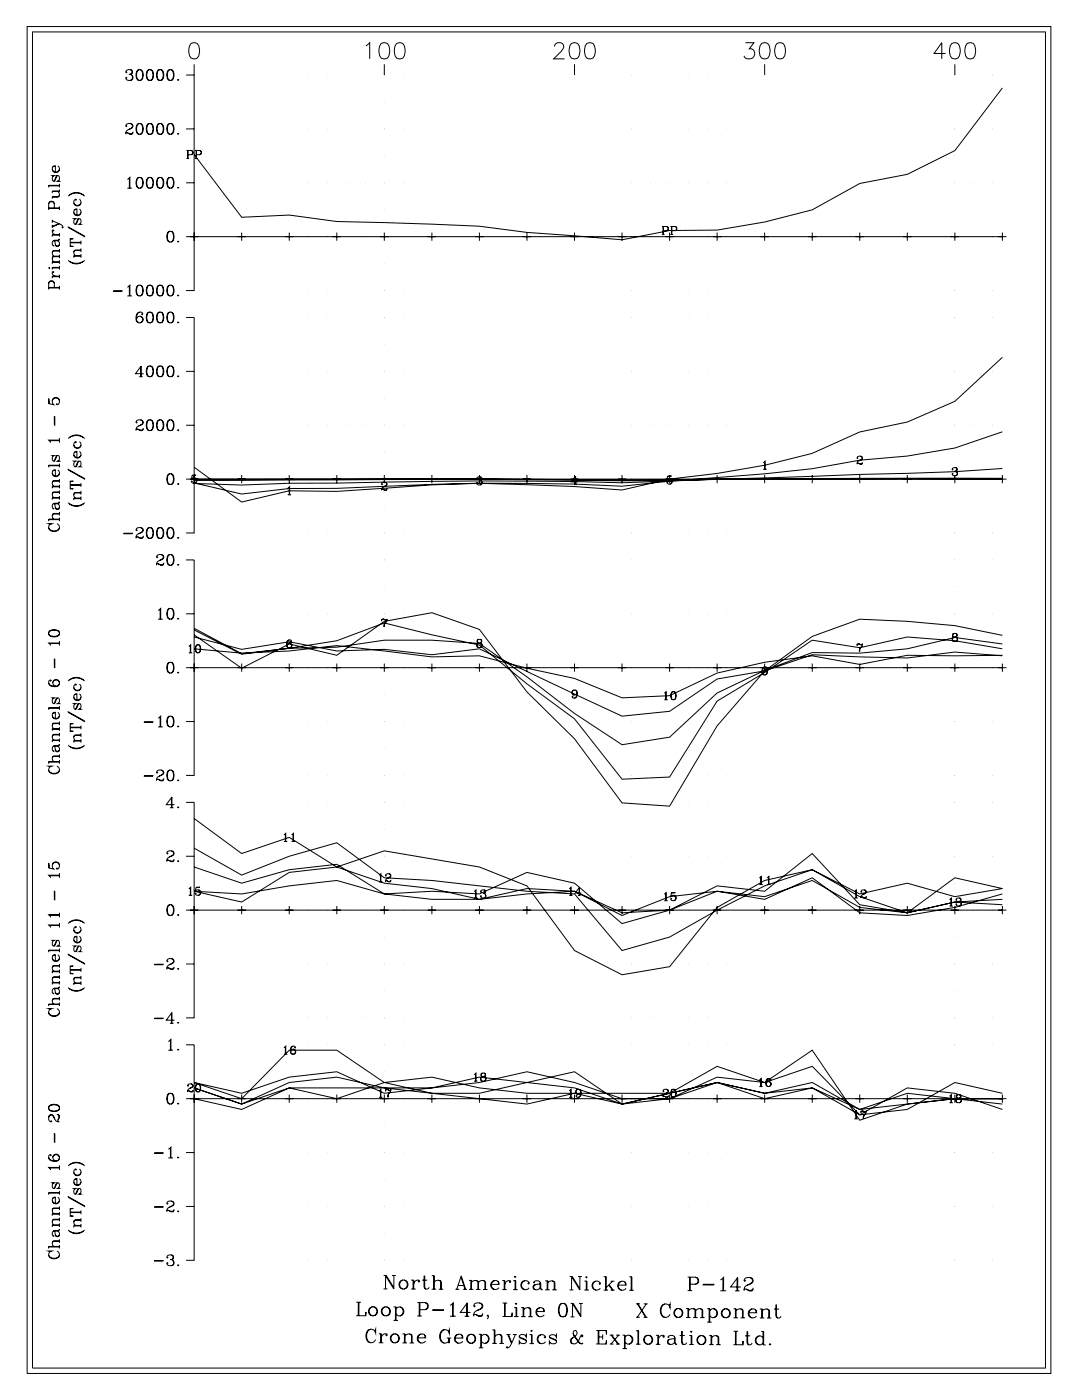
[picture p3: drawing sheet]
<svg xmlns="http://www.w3.org/2000/svg" width="215mm" height="279mm" viewBox="0 0 215 279" stroke-linecap="round" stroke-linejoin="round" font-family="sans-serif">
<g fill="none" stroke="#000" stroke-width=".2">
<path d="M5.4 5.3h204v268.5h-204zM6.5 6.4h201.9v266.3h-201.9zM25.2 14.3l.1 .1-.1 .1v-.4a.85 .85 0 0 1 1.2 .1l-.1 .5-.6 .1M26 13.9a.51 .51 0 0 1 .2 .8l-.2 .1a.62 .62 0 0 1 .5 .6 .62 .62 0 0 1-.5 .6l-.7-.1-.2-.3 .1-.2 .1 .1-.1 .1M26.3 15a.65 .65 0 0 1-.3 1M27.7 13.9a1.16 1.16 0 0 0-.5 1.7 .66 .66 0 0 0 .6 .4 .66 .66 0 0 0 .6-.4 1.71 1.71 0 0 0-.2-1.6 .58 .58 0 0 0-.9 .3 1.25 1.25 0 0 0 .4 1.7M27.9 13.9a1.38 1.38 0 0 1 0 2.1M29.8 13.9a.97 .97 0 0 0-.6 1.2l.1 .5a.67 .67 0 0 0 .6 .4 .67 .67 0 0 0 .6-.4 1.82 1.82 0 0 0-.2-1.6 .58 .58 0 0 0-.9 .3 1.26 1.26 0 0 0 .4 1.7M30 13.9a1.36 1.36 0 0 1 0 2.1M31.8 13.9a1.16 1.16 0 0 0-.5 1.7 .66 .66 0 0 0 .6 .4 .66 .66 0 0 0 .6-.4 1.71 1.71 0 0 0-.2-1.6 .58 .58 0 0 0-.9 .3 1.25 1.25 0 0 0 .4 1.7M32 13.9a1.38 1.38 0 0 1 0 2.1M33.9 13.9a.97 .97 0 0 0-.7 1.2l.1 .5a.67 .67 0 0 0 .7 .4 .67 .67 0 0 0 .6-.4 1.82 1.82 0 0 0-.2-1.6 .58 .58 0 0 0-.9 .3 1.26 1.26 0 0 0 .4 1.7"/>
<path d="M34.1 13.9a1.36 1.36 0 0 1 0 2.1M35.5 15.8l.1 .1-.1 .1zM37.1 15h1.6M38.1 8.7a1.05 1.05 0 0 1 1.5 .4 2.68 2.68 0 0 1-.3 2.5 1.06 1.06 0 0 1-1.5-.5 2.68 2.68 0 0 1 .3-2.4zM38.7 15v42.9h-1.6M38.7 12.8v2.2M61.4 15h.1M65.2 15h.1M69 15h.1M72.8 15h.1M72.9 9.1l.8-.6v3.2M76 8.7a1.05 1.05 0 0 1 1.5 .4 2.71 2.71 0 0 1-.3 2.5 1.05 1.05 0 0 1-1.5-.5 2.63 2.63 0 0 1 .3-2.4z"/>
<path d="M76.6 12.8v2.2M76.6 15h.1M79.1 8.7a1.05 1.05 0 0 1 1.5 .4 2.68 2.68 0 0 1-.3 2.5 1.06 1.06 0 0 1-1.6-.5 2.69 2.69 0 0 1 .4-2.4zM80.4 15h.1M110.5 9.3a.83 .83 0 0 1 .6-.8h.6a.79 .79 0 0 1 .5 1.2l-1.8 2h2.1M113.9 8.7a1.05 1.05 0 0 1 1.5 .4 2.7 2.7 0 0 1-.3 2.5 1.06 1.06 0 0 1-1.5-.5 2.68 2.68 0 0 1 .3-2.4zM114.5 12.8v2.2M116.9 8.7a1.05 1.05 0 0 1 1.6 .4 2.63 2.63 0 0 1-.3 2.5 1.05 1.05 0 0 1-1.6-.5 2.71 2.71 0 0 1 .3-2.4zM125.9 15h.1M129.7 15h.1M133.5 15h.1M137.2 15h.1"/>
<path d="M141 15h.1M144.8 15h.1M148.6 8.5h1.6l-.9 1.2a1.04 1.04 0 0 1 1.1 1.2 1.04 1.04 0 0 1-1.4 .8l-.4-.1-.3-.5M151.8 8.7a1.05 1.05 0 0 1 1.5 .4 2.68 2.68 0 0 1-.3 2.5 1.05 1.05 0 0 1-1.5-.5 2.65 2.65 0 0 1 .3-2.4zM152.4 12.8v2.2M154.9 8.7a1.05 1.05 0 0 1 1.5 .4 2.69 2.69 0 0 1-.3 2.5 1.06 1.06 0 0 1-1.6-.5 2.68 2.68 0 0 1 .4-2.4zM188.5 10.7h-2.3l1.5-2.2v3.2M189.7 8.7a1.04 1.04 0 0 1 1.5 .4 2.63 2.63 0 0 1-.3 2.5 1.05 1.05 0 0 1-1.5-.5 2.68 2.68 0 0 1 .3-2.4zM190.3 15h.1M190.3 12.8v2.2M192.8 8.7a1.05 1.05 0 0 1 1.5 .4 2.74 2.74 0 0 1-.3 2.5 1.06 1.06 0 0 1-1.6-.5 2.65 2.65 0 0 1 .4-2.4zM194.1 15h.1"/>
<path d="M197.9 15h.1M199.8 17.5l-9.5 12.5-9.5 4.7-9.5 1.9-9.4 5.2-9.5 2.5-9.5 1.6h-9.4l-9.5 1.9-19-1.5-9.5-1.2-28.4-.9-9.5-1.3-9.4 .4-9.5-12.5M9.7 37h2.1M10.4 33.8a.75 .75 0 0 0 .7 .5 .75 .75 0 0 0 .7-.5M11 33.2l-.5 .1M11.4 35l-.5 1h-.4a.7 .7 0 0 1 .1-.9l.2-.1h-.4l.2 .1M11.5 38.2a.66 .66 0 0 1 0 1.1h-1.1M11.5 33.1a.72 .72 0 0 1 .2 1 .72 .72 0 0 1-1.1 0 .72 .72 0 0 1 .2-1h.2v1.2M11.6 36l.2 .1h-.4l.4-.4v-.4l-.2-.3h-.3l-.6 1.1M11.8 38.9l-.3 .3h-1.1v.4M11.8 36.6v.8M11.8 37.8v.4h-1.4"/>
<path d="M11.8 38.1h-1.4v.4M11.8 36.9h-2.1v.5M13.6 39.1a2.2 2.2 0 0 1 3.3 0M13.8 38.9l.4-.2a2.57 2.57 0 0 1 2.5 .2M15.8 39.7a.72 .72 0 0 1 .2 1.1 .72 .72 0 0 1-1.1 0 .72 .72 0 0 1 .2-1.1v.2l-.1-.1M25.2 25l.1 .1h-.2a.73 .73 0 0 1 .7-.5 .73 .73 0 0 1 .7 .6l-.4 .4a1.07 1.07 0 0 0-1 1.2M25.4 35.8l.5-.4v2.1M25.4 37.5h.9M25.8 35.5v2M26 24.6l.2 .1a.48 .48 0 0 1 .1 .7l-.7 .4M26.5 26.5l-.3 .2-.8-.2-.3 .1M26.5 26.3l-.2 .5h-.4l-.5-.3"/>
<path d="M27.7 35.4a1.16 1.16 0 0 0-.5 1.7 .66 .66 0 0 0 .6 .4 .66 .66 0 0 0 .6-.4 1.71 1.71 0 0 0-.2-1.6 .58 .58 0 0 0-.9 .3 1.25 1.25 0 0 0 .4 1.7M27.7 24.6a1.16 1.16 0 0 0-.5 1.8 .66 .66 0 0 0 .6 .4 .66 .66 0 0 0 .6-.4 1.71 1.71 0 0 0-.2-1.7 .58 .58 0 0 0-.9 .3 1.25 1.25 0 0 0 .4 1.8M27.9 35.4a1.38 1.38 0 0 1 0 2.1M27.9 24.6a1.38 1.38 0 0 1 0 2.2M29.8 35.4a.97 .97 0 0 0-.6 1.2l.1 .5a.67 .67 0 0 0 .6 .4 .67 .67 0 0 0 .6-.4 1.82 1.82 0 0 0-.2-1.6 .58 .58 0 0 0-.9 .3 1.26 1.26 0 0 0 .4 1.7M29.8 24.6a.97 .97 0 0 0-.6 1.2l.1 .6a.67 .67 0 0 0 .6 .4 .67 .67 0 0 0 .6-.4 1.82 1.82 0 0 0-.2-1.7 .58 .58 0 0 0-.9 .3 1.26 1.26 0 0 0 .4 1.8M30 35.4a1.36 1.36 0 0 1 0 2.1M30 24.6a1.36 1.36 0 0 1 0 2.2M31.8 35.4a1.16 1.16 0 0 0-.5 1.7 .66 .66 0 0 0 .6 .4 .66 .66 0 0 0 .6-.4 1.71 1.71 0 0 0-.2-1.6 .58 .58 0 0 0-.9 .3 1.25 1.25 0 0 0 .4 1.7M31.8 24.6a1.16 1.16 0 0 0-.5 1.8 .66 .66 0 0 0 .6 .4 .66 .66 0 0 0 .6-.4 1.71 1.71 0 0 0-.2-1.7 .58 .58 0 0 0-.9 .3 1.25 1.25 0 0 0 .4 1.8M32 35.4a1.38 1.38 0 0 1 0 2.1M32 24.6a1.38 1.38 0 0 1 0 2.2"/>
<path d="M33.9 35.4a.97 .97 0 0 0-.7 1.2l.1 .5a.67 .67 0 0 0 .7 .4 .67 .67 0 0 0 .6-.4 1.82 1.82 0 0 0-.2-1.6 .58 .58 0 0 0-.9 .3 1.26 1.26 0 0 0 .4 1.7M33.9 24.6a.97 .97 0 0 0-.7 1.2l.1 .6a.67 .67 0 0 0 .7 .4 .67 .67 0 0 0 .6-.4 1.82 1.82 0 0 0-.2-1.7 .58 .58 0 0 0-.9 .3 1.26 1.26 0 0 0 .4 1.8M34.1 35.4a1.36 1.36 0 0 1 0 2.1M34.1 24.6a1.36 1.36 0 0 1 0 2.2M35.5 37.3l.1 .1-.1 .1zM35.5 26.6l.1 .1-.1 .1zM37.1 36.4h1.6M37.1 25.7h1.6M37.2 30h.9a.43 .43 0 0 1 .4 .4 .43 .43 0 0 1-.4 .4h-.6M37.2 31.6h.5M37.4 30v1.6M37.5 30v1.6"/>
<path d="M38.1 30l.3 .3-.1 .4-.2 .1M38.8 30h1a.43 .43 0 0 1 .4 .4 .43 .43 0 0 1-.4 .4h-.6M38.8 31.6h.6M39.1 30v1.6M39.2 30v1.6M39.8 30l.3 .3-.1 .4-.2 .1M61.4 36.4h.1M61.4 25.7h.1M65.2 36.4h.1M65.2 25.7h.1M69 36.4h.1M69 25.7h.1"/>
<path d="M72.8 36.4h.1M72.8 25.7h.1M76.6 36.4h.1M76.6 25.7h.1M76.6 31.1h.1M76.6 20.3h.1M80.4 36.4h.1M80.4 25.7h.1M125.9 36.4h.1M125.9 25.7h.1M129.7 36.4h.1M129.7 25.7h.1"/>
<path d="M133.5 36.4h.1M133.5 25.7h.1M137.2 36.4h.1M137.2 25.7h.1M141 36.4h.1M141 25.7h.1M144.8 36.4h.1M144.8 25.7h.1M190.3 36.4h.1M190.3 25.7h.1M190.3 31.1h.1M190.3 20.3h.1"/>
<path d="M194.1 36.4h.1M194.1 25.7h.1M197.9 36.4h.1M197.9 25.7h.1M9.7 56.5a.58 .58 0 0 1 .6-.4 .58 .58 0 0 1 .5 .4M9.7 40.6a.58 .58 0 0 1 .6-.4 .58 .58 0 0 1 .5 .4M9.7 57.4h2.1M9.7 57.3h2.1M9.7 41.5h2.1M9.7 41.4h2.1M9.8 53.3v.2l-.1-.1zM10.4 44l1.4 .6a.84 .84 0 0 1 .8 .7l-.1 .1v-.2"/>
<path d="M10.4 55.1h1.4M10.4 43.8v.6M10.4 44.8v.6M10.4 53.4h1.4M10.4 52.3h1.4M10.4 46.9h1.4M10.5 54.2l.1 .1 .1-.1-.2-.1a.59 .59 0 0 0 0 .6 .59 .59 0 0 0 .5 .3M10.5 45.9h.2l-.2-.1a.59 .59 0 0 0 .5 1M10.8 57.3v-.8a.56 .56 0 0 0-.5-.6 .56 .56 0 0 0-.6 .6v1.2M10.8 48l.3 1 .4 .1a.65 .65 0 0 0 0-1.1M10.8 41.4v-.8a.56 .56 0 0 0-.5-.5 .56 .56 0 0 0-.6 .5v1.3M11 48.7a.42 .42 0 0 0 .4 .3 .42 .42 0 0 0 .4-.3"/>
<path d="M11.6 44.6l-1.2 .5M11.8 51.1h-1.1a.66 .66 0 0 0 0 1.1M11.8 51.2h-1.1l-.3 .3M11.8 49.9h-1.1a.66 .66 0 0 0 0 1.2M11.8 50h-1.1l-.3 .3M11.8 47.7l-.3 .2-.9 .1a.7 .7 0 0 0-.1 .9l.2 .1-.1-.1M11.8 47.6l-.1 .3-.2 .1h-.9M11.8 41.1v.8M11.8 46.5v.7M11.8 49.6v.7M11.8 50.7v.8M11.8 51.9v.7"/>
<path d="M11.8 53v.7M11.8 54.7v.8M11.8 57v.7M11.8 55h-1.4v.5M11.8 46.8h-1.4v.4M11.8 52.2h-1.4v.4M11.8 53.3h-1.4v.4M11.8 44.6l-1.4 .6M13.6 51.9a2.2 2.2 0 0 0 3.3 0M13.6 45.2l3.3 2zM13.8 52.1l.4 .2a2.67 2.67 0 0 0 2.5-.2M14 47.7l.6-.1h-.6v1.5h.6l-.6-.1"/>
<path d="M14 48.4h2.1M14 48.3h2.1M14.7 42.4a.75 .75 0 0 0 .7 .5 .75 .75 0 0 0 .7-.5M14.7 40.4a.75 .75 0 0 0 .7 .5 .75 .75 0 0 0 .7-.5M14.7 51.1h1.4M15.3 41.8l-.5 .1M15.7 43.6l-.5 1h-.4a.7 .7 0 0 1 .1-.9l.2-.1h-.4l.2 .1M15.8 41.7a.72 .72 0 0 1 .2 1 .72 .72 0 0 1-1.1 0 .72 .72 0 0 1 .2-1h.2v1.2M15.9 44.6l.2 .1h-.4l.4-.4v-.4l-.2-.3h-.3l-.6 1.1M16.1 49.8h-1.1a.65 .65 0 0 0 0 1.2M16.1 49.9h-1.1l-.3 .3M16.1 51h-1.4v.4"/>
<path d="M16.1 48v.7M16.1 49.5v.7M16.1 50.7v.7M22.6 58l1.7 .1zM25.4 57.2l.5-.4v2.2M25.4 59h.9M25.8 56.9v2.1M27.7 56.8a1.16 1.16 0 0 0-.5 1.8 .66 .66 0 0 0 .6 .4 .66 .66 0 0 0 .6-.4 1.71 1.71 0 0 0-.2-1.7 .58 .58 0 0 0-.9 .3 1.25 1.25 0 0 0 .4 1.8M27.9 56.8a1.38 1.38 0 0 1 0 2.2M29.8 56.8a.97 .97 0 0 0-.6 1.3l.1 .5a.67 .67 0 0 0 .6 .4 .67 .67 0 0 0 .6-.4 1.82 1.82 0 0 0-.2-1.7 .58 .58 0 0 0-.9 .3 1.26 1.26 0 0 0 .4 1.8M30 56.8a1.36 1.36 0 0 1 0 2.2M31.8 56.8a1.16 1.16 0 0 0-.5 1.8 .66 .66 0 0 0 .6 .4 .66 .66 0 0 0 .6-.4 1.71 1.71 0 0 0-.2-1.7 .58 .58 0 0 0-.9 .3 1.25 1.25 0 0 0 .4 1.8"/>
<path d="M32 56.8a1.38 1.38 0 0 1 0 2.2M33.9 56.8a.97 .97 0 0 0-.7 1.3l.1 .5a.67 .67 0 0 0 .7 .4 .67 .67 0 0 0 .6-.4 1.82 1.82 0 0 0-.2-1.7 .58 .58 0 0 0-.9 .3 1.26 1.26 0 0 0 .4 1.8M33.9 46.1a.97 .97 0 0 0-.7 1.2l.1 .5a.67 .67 0 0 0 .7 .5 .67 .67 0 0 0 .6-.5 1.82 1.82 0 0 0-.2-1.6 .58 .58 0 0 0-.9 .3 1.26 1.26 0 0 0 .4 1.7M34.1 56.8a1.36 1.36 0 0 1 0 2.2M34.1 46.1a1.36 1.36 0 0 1 0 2.1M35.5 58.8l.1 .1-.1 .1zM35.5 48l.1 .1-.1 .1zM37.1 47.2h2.4M38.7 47.2h161.1M38.7 46.4v1.6M47.3 47.2h1.7M48.2 46.4v1.6"/>
<path d="M56.8 47.2h1.7M57.6 46.4v1.6M61.4 57.9h.1M61.4 47.2h.1M65.2 57.9h.1M65.2 47.2h.1M66.3 47.2h1.6M67.1 46.4v1.6M69 57.9h.1M69 47.2h.1M72.8 57.9h.1M72.8 47.2h.1"/>
<path d="M75.8 47.2h1.6M76.6 46.4v1.6M76.6 57.9h.1M76.6 47.2h.1M76.6 52.5h.1M76.6 41.8h.1M80.4 57.9h.1M80.4 47.2h.1M85.3 47.2h1.6M86.1 46.4v1.6M94.7 47.2h1.7M95.5 46.4v1.6"/>
<path d="M104.2 47.2h1.6M105 46.4v1.6M113.7 47.2h1.6M114.5 46.4v1.6M123.2 47.2h1.6M124 46.4v1.6M125.9 57.9h.1M125.9 47.2h.1M129.7 57.9h.1M129.7 47.2h.1M131.9 45.1h.9l.4 .3-.1 .5-.9 .1M131.9 46.8h.6"/>
<path d="M132.1 45.1v1.7M132.2 45.1v1.7M132.6 47.2h1.7M132.8 45.1l.3 .3v.4l-.3 .2M133.5 57.9h.1M133.5 47.2h.1M133.5 46.4v1.6M133.6 45.1h.9a.42 .42 0 0 1 .4 .5 .42 .42 0 0 1-.4 .4h-.6M133.6 46.8h.5M133.8 45.1v1.7M133.9 45.1v1.7M134.5 45.1l.3 .3v.4l-.3 .2"/>
<path d="M137.2 57.9h.1M137.2 47.2h.1M141 57.9h.1M141 47.2h.1M142.1 47.2h1.6M142.9 46.4v1.6M144.8 57.9h.1M144.8 47.2h.1M151.6 47.2h1.6M152.4 46.4v1.6M161.1 47.2h1.6M161.9 46.4v1.6"/>
<path d="M170.5 47.2h1.7M171.3 46.4v1.6M180 47.2h1.6M180.8 46.4v1.6M189.5 47.2h1.6M190.3 57.9h.1M190.3 47.2h.1M190.3 52.5h.1M190.3 41.8h.1M190.3 46.4v1.6M194.1 57.9h.1M194.1 47.2h.1"/>
<path d="M197.9 57.9h.1M197.9 47.2h.1M199 47.2h1.6M199.8 46.4v1.6M10.4 79.9a.75 .75 0 0 1 .7-.6 .75 .75 0 0 1 .7 .6M27.7 75.1h.7M27.8 62.2a1.29 1.29 0 0 0-.1 2.2M27.9 63a.69 .69 0 0 1 .5 .7 .69 .69 0 0 1-.5 .7M28 73.1v2M28.3 62.5l-.1 .1 .1 .1 .1-.2a.67 .67 0 0 0-.6-.3 .67 .67 0 0 0-.6 .5 1.1 1.1 0 0 0 .5 1.7 .67 .67 0 0 0 .8-.6 .67 .67 0 0 0-.5-.8 .67 .67 0 0 0-.8 .6M28.6 74.5h-1.6l1.1-1.6v2.2M29.8 72.9a.97 .97 0 0 0-.6 1.3l.1 .5a.67 .67 0 0 0 .6 .4 .67 .67 0 0 0 .6-.4 1.82 1.82 0 0 0-.2-1.6 .58 .58 0 0 0-.9 .3 1.26 1.26 0 0 0 .4 1.7"/>
<path d="M29.8 62.2a.97 .97 0 0 0-.6 1.2l.1 .5a.67 .67 0 0 0 .6 .5 .67 .67 0 0 0 .6-.5 1.82 1.82 0 0 0-.2-1.6 .58 .58 0 0 0-.9 .3 1.26 1.26 0 0 0 .4 1.8M30 72.9a1.36 1.36 0 0 1 0 2.2M30 62.2a1.36 1.36 0 0 1 0 2.2M31.8 72.9a1.16 1.16 0 0 0-.5 1.8 .66 .66 0 0 0 .6 .4 .66 .66 0 0 0 .6-.4 1.71 1.71 0 0 0-.2-1.6 .58 .58 0 0 0-.9 .3 1.25 1.25 0 0 0 .4 1.7M31.8 62.2a1.16 1.16 0 0 0-.5 1.7 .66 .66 0 0 0 .6 .5 .66 .66 0 0 0 .6-.5 1.71 1.71 0 0 0-.2-1.6 .58 .58 0 0 0-.9 .3 1.25 1.25 0 0 0 .4 1.8M32 72.9a1.38 1.38 0 0 1 0 2.2M32 62.2a1.38 1.38 0 0 1 0 2.2M33.9 72.9a.97 .97 0 0 0-.7 1.3l.1 .5a.67 .67 0 0 0 .7 .4 .67 .67 0 0 0 .6-.4 1.82 1.82 0 0 0-.2-1.6 .58 .58 0 0 0-.9 .3 1.26 1.26 0 0 0 .4 1.7M33.9 62.2a.97 .97 0 0 0-.7 1.2l.1 .5a.67 .67 0 0 0 .7 .5 .67 .67 0 0 0 .6-.5 1.82 1.82 0 0 0-.2-1.6 .58 .58 0 0 0-.9 .3 1.26 1.26 0 0 0 .4 1.8M34.1 72.9a1.36 1.36 0 0 1 0 2.2M34.1 62.2a1.36 1.36 0 0 1 0 2.2M35.5 74.9l.1 .1-.1 .1z"/>
<path d="M35.5 64.1l.1 .1-.1 .2zM37.1 63.3h1.6v42.9h-1.6M37.1 74h1.6M61.4 74h.1M61.4 63.3h.1M65.2 74h.1M65.2 63.3h.1M69 74h.1M69 63.3h.1M72.8 74h.1M72.8 63.3h.1M76.6 74h.1"/>
<path d="M76.6 63.3h.1M76.6 79.4h.1M76.6 68.7h.1M80.4 74h.1M80.4 63.3h.1M125.9 74h.1M125.9 63.3h.1M129.7 74h.1M129.7 63.3h.1M133.5 74h.1M133.5 63.3h.1M137.2 74h.1"/>
<path d="M137.2 63.3h.1M141 74h.1M141 63.3h.1M144.8 74h.1M144.8 63.3h.1M190.3 74h.1M190.3 63.3h.1M190.3 79.4h.1M190.3 68.7h.1M194.1 74h.1M194.1 63.3h.1M197.9 74h.1"/>
<path d="M197.9 63.3h.1M199.8 71.2l-9.5 8.8-9.5 4.1-9.5 2-9.4 4.3-9.5 2.3-9.5 1.7-9.4 1.1-9.5 2.2-9.5-.7-19-.7-9.4 .3-19 1.3-9.5-.1-9.4 2.3-9.5-7M9.7 92.8h2.1M9.8 80.5l-.1-1.1v1.1l1 .2a.77 .77 0 0 1-.2-1.2 .77 .77 0 0 1 1.2 0 .77 .77 0 0 1-.3 1.2l-.2-.1 .1-.1 .1 .1M9.8 87.8h2M10.4 94.4a.75 .75 0 0 0 .7 .5 .75 .75 0 0 0 .7-.5M10.4 99.3h1.4M10.4 97h1.4M10.8 83l.1 1.8zM11 93.8l-.5 .1M11.4 90.8l-.5 1-.3 .1a.7 .7 0 0 1-.1-.9l.3-.2h-.4l.2 .1M11.5 93.7a.72 .72 0 0 1 .2 1 .72 .72 0 0 1-1.1 0 .72 .72 0 0 1 .2-1h.2v1.2"/>
<path d="M11.6 91.8l.2 .1h-.4l.4-.4v-.4l-.2-.3h-.3l-.6 1.1M11.8 100l-.1 .3-.2 .1h-.9M11.8 98.1h-1.1a.66 .66 0 0 0 0 1.1M11.8 98.2h-1.1l-.3 .3M11.8 95.8h-1.1a.65 .65 0 0 0 0 1.1M11.8 95.9h-1.1l-.3 .3M11.8 87.7h-2.1l.4 .5M11.8 87.3v.9M11.8 92.4v.7M11.8 95.5v.7M11.8 96.6v.7M11.8 97.8v.7"/>
<path d="M11.8 98.9v.7M11.8 96.9h-1.4v.4M11.8 99.2h-1.4v.4M11.8 92.7h-2.1v.4M13.6 93.6l3.3 1.9zM13.6 87.4a2.2 2.2 0 0 1 3.3 0M13.8 87.2l.4-.2a2.56 2.56 0 0 1 2.5 .2M14 96l.6-.1h-.6v1.5h.6l-.6-.1M14 96.7h2.1M14 96.6h2.1M14.7 90.7a.75 .75 0 0 0 .7 .5 .75 .75 0 0 0 .7-.5M14.7 88.7a.75 .75 0 0 0 .7 .6 .75 .75 0 0 0 .7-.6"/>
<path d="M14.7 99.4h1.4M15.3 90.1l-.5 .1M15.7 91.9l-.5 1h-.4a.7 .7 0 0 1 .1-.9l.2-.1h-.4l.2 .1M15.8 90a.72 .72 0 0 1 .2 1.1 .72 .72 0 0 1-1.1 0 .72 .72 0 0 1 .2-1.1h.2v1.2M15.8 88a.72 .72 0 0 1 .2 1.1 .72 .72 0 0 1-1.1 0 .72 .72 0 0 1 .2-1.1v.2l-.1-.1M15.9 92.9l.2 .1h-.4l.4-.4v-.4l-.2-.3h-.3l-.6 1.1M16.1 98.2h-1.1a.65 .65 0 0 0 0 1.1M16.1 98.3h-1.1l-.3 .3M16.1 99.3h-1.4v.4M16.1 96.3v.7M16.1 97.8v.8M16.1 99v.7"/>
<path d="M27.2 84.1v.2l-.1-.1a.74 .74 0 0 1 .8-.5 .74 .74 0 0 1 .6 .6l-.4 .4a1.06 1.06 0 0 0-1 1.1M28 83.7l.2 .1a.49 .49 0 0 1 .1 .7l-.7 .4M28.5 85.5l-.3 .2-.8-.2-.3 .1M28.5 85.3l-.2 .5h-.4l-.5-.3M29.8 83.7a.97 .97 0 0 0-.6 1.2l.1 .5a.67 .67 0 0 0 .6 .4 .67 .67 0 0 0 .6-.4 1.82 1.82 0 0 0-.2-1.6 .58 .58 0 0 0-.9 .3 1.26 1.26 0 0 0 .4 1.7M30 83.7a1.36 1.36 0 0 1 0 2.1M31.8 83.7a1.16 1.16 0 0 0-.5 1.7 .66 .66 0 0 0 .6 .4 .66 .66 0 0 0 .6-.4 1.71 1.71 0 0 0-.2-1.6 .58 .58 0 0 0-.9 .3 1.25 1.25 0 0 0 .4 1.7M32 83.7a1.38 1.38 0 0 1 0 2.1M33.9 94.4a.97 .97 0 0 0-.7 1.2l.1 .6a.67 .67 0 0 0 .7 .4 .67 .67 0 0 0 .6-.4 1.82 1.82 0 0 0-.2-1.7 .58 .58 0 0 0-.9 .3 1.26 1.26 0 0 0 .4 1.8M33.9 83.7a.97 .97 0 0 0-.7 1.2l.1 .5a.67 .67 0 0 0 .7 .4 .67 .67 0 0 0 .6-.4 1.82 1.82 0 0 0-.2-1.6 .58 .58 0 0 0-.9 .3 1.26 1.26 0 0 0 .4 1.7M34.1 94.4a1.36 1.36 0 0 1 0 2.2M34.1 83.7a1.36 1.36 0 0 1 0 2.1"/>
<path d="M35.5 96.4l.1 .1-.1 .1zM35.5 85.6l.1 .1-.1 .1zM37.1 95.5h2.4M37.1 84.8h1.6M38.3 94.8l.8-.1h-.8l-.1 .8a.58 .58 0 0 1 .8-.2 .58 .58 0 0 1 0 .9 .58 .58 0 0 1-.8-.2v-.1v.1M38.7 94.7v1.6M38.8 95.2l.1 .1a.56 .56 0 0 1 .3 .6 .56 .56 0 0 1-.4 .4M47.3 95.5h1.7M48.2 94.7v1.6M56.8 95.5h1.7M57.3 97.3l.4-.3v1.6M57.3 98.6h.7"/>
<path d="M57.6 94.7v1.6M57.6 97.1v1.5M61.4 95.5h.1M61.4 84.8h.1M65.2 95.5h.1M65.2 84.8h.1M66.3 95.5h1.6M67.1 94.7v1.6M69 95.5h.1M69 84.8h.1M72.8 95.5h.1M72.8 84.8h.1"/>
<path d="M75.8 95.5h1.6M76.1 96.4v.2v-.1a.55 .55 0 0 1 .5-.4 .55 .55 0 0 1 .5 .5l-.3 .3a.81 .81 0 0 0-.7 .8M76.6 94.7v1.6M76.6 95.5h.1M76.6 84.8h.1M76.6 90.1h.1M76.8 96.1l.2 .2 .1 .3-.7 .5M77.1 97.5l-.2 .2-.8-.1M77.1 97.4l-.1 .3-.7-.2M80.4 95.5h.1M80.4 84.8h.1M85.3 95.5h1.6"/>
<path d="M86.1 94.7v1.6M94.7 95.5h1.7M95.1 95.4h.1h-.2a.51 .51 0 0 1 .5-.4 .51 .51 0 0 1 .5 .5l-.1 .2h-.4M95.5 94.7v1.6M95.7 95.1l.2 .2v.4h-.2l.2 .1a.45 .45 0 0 1 .2 .5 .45 .45 0 0 1-.4 .4l-.5-.1-.2-.2 .1-.2v.2M95.9 95.9l.1 .5-.3 .3M104.2 95.5h1.6M105 94.7v1.6M113.7 95.5h1.6M114.4 96.5h.6M114.5 94.7v1.6M114.6 95.1v1.4"/>
<path d="M115.1 96.1h-1.2l.8-1.2v1.6M123.2 95.5h1.6M124 94.7v1.6M125.9 95.5h.1M125.9 84.8h.1M129.7 95.5h.1M129.7 84.8h.1M132.6 95.5h1.7M133.1 95l.7-.1h-.7l-.2 .7a.58 .58 0 0 1 .9-.1 .58 .58 0 0 1 0 .9 .58 .58 0 0 1-.9-.2l.1-.2v.2M133.5 95.5h.1M133.5 84.8h.1M133.5 94.7v1.6"/>
<path d="M133.5 95.4l.4 .5-.1 .4-.3 .2M137.2 95.5h.1M137.2 84.8h.1M141 95.5h.1M141 84.8h.1M142.1 95.5h1.6M142.9 94.7v1.6M144.8 95.5h.1M144.8 84.8h.1M151.6 95.5h1.6M152.1 92.2l.4-.3v1.6M152.1 93.5h.7"/>
<path d="M152.4 92v1.5M152.4 94.7v1.6M161.1 95.5h1.6M161.9 94.7v1.6M170.5 95.5h1.7M170.9 91.2l.1 .1h-.2a.55 .55 0 0 1 .6-.4 .55 .55 0 0 1 .5 .5l-.3 .3a.78 .78 0 0 0-.8 .8M171.3 94.7v1.6M171.5 90.9l.3 .3a.61 .61 0 0 1-.6 .6M171.9 92.3l-.2 .2-.9-.1M171.9 92.1l-.2 .4-.7-.2M180 95.5h1.6M180.8 94.7v1.6"/>
<path d="M189.5 95.5h1.6M189.8 93.5v.2v-.2l.1-.2a.59 .59 0 0 1 .9 .1l-.1 .4-.5 .1M190.3 95.5h.1M190.3 84.8h.1M190.3 90.1h.1M190.3 94.7v1.6M190.5 93.2a.39 .39 0 0 1 .1 .6l-.1 .1 .1 .1a.44 .44 0 0 1 .3 .5 .44 .44 0 0 1-.4 .3l-.6-.1-.1-.2v-.1v.1M190.7 94.1l.1 .4-.3 .3M194.1 95.5h.1M194.1 84.8h.1M197.9 95.5h.1M197.9 84.8h.1"/>
<path d="M199 95.5h1.6M199.8 95.5h-56.9a1344.4 1344.4 0 0 1-47.4 0h-56.8h161.1M199.8 86.1l-9.5 3.2-9.5 1.6-9.5 .8-9.4 1.7-9.5 1-18.9 1.5-9.5 1a475.2 475.2 0 0 0-47.4 0l-9.5 .4-9.5 .1-9.4 1.1-9.5-2.2M199.8 93.4l-9.5 .6-66.3 2.2a1013.6 1013.6 0 0 0-56.9 .1h-9.5l-9.4 .4-9.5-.3M199.8 95.3h-28.5l-28.4 .3a697.6 697.6 0 0 1-37.9 0l-66.3 .2M199.8 94.7v1.6M9.7 105.2a1.22 1.22 0 0 0 2.1 0M9.7 103.6h2.1M10.8 100.4l.3 1 .4 .1a.64 .64 0 0 0 0-1.1M11 101.1a.42 .42 0 0 0 .4 .3 .42 .42 0 0 0 .4-.3M11.3 104.4a.79 .79 0 0 1 .5 .9 .79 .79 0 0 1-.8 .6 .94 .94 0 0 1-1-.2 .94 .94 0 0 1-.2-1l.2-.2-.3-.1h.6l-.3 .1M11.8 102.3h-1.1a.66 .66 0 0 0 0 1.2"/>
<path d="M11.8 102.5h-1.1l-.3 .3M11.8 100.1l-.3 .2-.9 .1a.7 .7 0 0 0-.1 .9l.2 .1-.1-.1M11.8 102v.8M11.8 103.2v.7M11.8 103.5h-2.1v.4M13.6 100.2a2.2 2.2 0 0 0 3.3 0M13.8 100.4l.4 .2a2.67 2.67 0 0 0 2.5-.2M24.7 106.3l1.7 .1zM27.2 105.6v.2l-.1-.1a.74 .74 0 0 1 .8-.6 .74 .74 0 0 1 .6 .7l-.4 .4a1.07 1.07 0 0 0-1 1.1M28 105.2l.2 .1a.49 .49 0 0 1 .1 .7l-.7 .4M28.5 107l-.3 .2-.8-.2-.3 .1M28.5 106.8l-.2 .5h-.4l-.5-.3"/>
<path d="M29.8 105.2a.97 .97 0 0 0-.6 1.2l.1 .5a.67 .67 0 0 0 .6 .4 .67 .67 0 0 0 .6-.4 1.82 1.82 0 0 0-.2-1.6 .58 .58 0 0 0-.9 .3 1.26 1.26 0 0 0 .4 1.7M30 105.2a1.36 1.36 0 0 1 0 2.1M31.3 110.9v.2l-.1-.1a.74 .74 0 0 1 .8-.5 .74 .74 0 0 1 .6 .6l-.4 .4a1.07 1.07 0 0 0-1 1.2M31.8 105.2a1.16 1.16 0 0 0-.5 1.7 .66 .66 0 0 0 .6 .4 .66 .66 0 0 0 .6-.4 1.71 1.71 0 0 0-.2-1.6 .58 .58 0 0 0-.9 .3 1.25 1.25 0 0 0 .4 1.7M32 105.2a1.38 1.38 0 0 1 0 2.1M32.1 110.5l.2 .1a.49 .49 0 0 1 .1 .7l-.7 .5M32.6 112.4l-.3 .2-.8-.2-.3 .1M32.6 112.2l-.2 .5h-.4l-.5-.3M33.9 105.2a.97 .97 0 0 0-.7 1.2l.1 .5a.67 .67 0 0 0 .7 .4 .67 .67 0 0 0 .6-.4 1.82 1.82 0 0 0-.2-1.6 .58 .58 0 0 0-.9 .3 1.26 1.26 0 0 0 .4 1.7M33.9 110.5a.97 .97 0 0 0-.7 1.3l.1 .5a.67 .67 0 0 0 .7 .4 .67 .67 0 0 0 .6-.4 1.82 1.82 0 0 0-.2-1.7 .58 .58 0 0 0-.9 .3 1.26 1.26 0 0 0 .4 1.8M34.1 105.2a1.36 1.36 0 0 1 0 2.1M34.1 110.5a1.36 1.36 0 0 1 0 2.2"/>
<path d="M35.5 107.1l.1 .1-.1 .1zM35.5 112.5l.1 .1-.1 .1zM37.1 111.6h1.6v43h-1.6M61.4 106.2h.1M61.4 111.6h.1M65.2 106.2h.1M65.2 111.6h.1M69 106.2h.1M69 111.6h.1M72.8 106.2h.1M72.8 111.6h.1M76.6 106.2h.1"/>
<path d="M76.6 100.9h.1M76.6 111.6h.1M76.6 117h.1M80.4 106.2h.1M80.4 111.6h.1M125.9 106.2h.1M125.9 111.6h.1M129.7 106.2h.1M129.7 111.6h.1M133.5 106.2h.1M133.5 111.6h.1M137.2 106.2h.1"/>
<path d="M137.2 111.6h.1M141 106.2h.1M141 111.6h.1M144.8 106.2h.1M144.8 111.6h.1M190.3 106.2h.1M190.3 100.9h.1M190.3 111.6h.1M190.3 117h.1M194.1 106.2h.1M194.1 111.6h.1M197.9 106.2h.1"/>
<path d="M197.9 111.6h.1M9.7 136.2a1.29 1.29 0 0 0 2.1 0M9.7 126.3a1.15 1.15 0 0 0 1.7 .5 .66 .66 0 0 0 .5-.6 .66 .66 0 0 0-.5-.6 1.74 1.74 0 0 0-1.6 .2 .59 .59 0 0 0 .3 .9 1.24 1.24 0 0 0 1.7-.4M9.7 126.1a1.38 1.38 0 0 1 2.1 0M9.8 128.3h2M10 135.6l.1 .1 .1-.1-.2-.1a.74 .74 0 0 0-.2 1 .74 .74 0 0 0 .8 .4h.6a.69 .69 0 0 0 .7-.8 .69 .69 0 0 0-.8-.6 .69 .69 0 0 0-.5 1l.5 .3M10.5 136a.69 .69 0 0 1 .7-.5 .69 .69 0 0 1 .6 .5M10.8 131.3l.1 1.8zM11.4 139.1l-.5 1-.3 .1a.7 .7 0 0 1-.1-.9l.3-.2h-.4l.2 .1M11.8 128.2h-2.1l.4 .5M11.8 127.8v.9M13.6 135.7a2.2 2.2 0 0 1 3.3 0"/>
<path d="M13.8 135.5l.4-.2a2.56 2.56 0 0 1 2.5 .2M14.7 139a.75 .75 0 0 0 .7 .5 .75 .75 0 0 0 .7-.5M14.7 137.1a.75 .75 0 0 0 .7 .5 .75 .75 0 0 0 .7-.5M15.3 138.4l-.5 .1M15.8 138.3a.72 .72 0 0 1 .2 1.1 .72 .72 0 0 1-1.1 0 .72 .72 0 0 1 .2-1.1h.2v1.2M15.8 136.4a.72 .72 0 0 1 .2 1 .72 .72 0 0 1-1.1 0 .72 .72 0 0 1 .2-1v.2l-.1-.1M31.5 121.7l.5-.4v2.1M31.5 123.4h.9M31.9 121.4v2M33.9 132a.97 .97 0 0 0-.7 1.2l.1 .5a.67 .67 0 0 0 .7 .5 .67 .67 0 0 0 .6-.5 1.82 1.82 0 0 0-.2-1.6 .58 .58 0 0 0-.9 .3 1.26 1.26 0 0 0 .4 1.8M33.9 121.3a.97 .97 0 0 0-.7 1.2l.1 .5a.67 .67 0 0 0 .7 .4 .67 .67 0 0 0 .6-.4 1.82 1.82 0 0 0-.2-1.6 .58 .58 0 0 0-.9 .3 1.26 1.26 0 0 0 .4 1.7M34.1 132a1.36 1.36 0 0 1 0 2.2"/>
<path d="M34.1 121.3a1.36 1.36 0 0 1 0 2.1M35.5 133.9l.1 .1-.1 .2zM35.5 123.2l.1 .1-.1 .1zM37.1 133.1h2.4M37.1 122.3h1.6M37.6 128.8l.4-.3v1.6M37.6 130.1h.7M37.9 128.6v1.5M38.7 126.5l9.5 6.7 9.4-4.8 9.5 2.2 9.5-6.8 9.5-1.7 9.4 3.4 9.5 12.4 9.5 9.4 9.5 12.7 9.5 .7 9.4-16 9.5-11 9.5-6.8 9.4-3.5 9.5 .4 9.5 .9 9.5 1.9M38.7 133.1h161.1M38.7 125.2l9.5 5.1 9.4-1.1 9.5-1.5 9.5-3.5 9.5 2.3 9.4 2.1 9.5 7.7 9.5 7 9.5 12 9.5-.4 9.4-15.2 9.5-5.7 9.5-6.4 9.4 1.5 9.5-2.1 9.5 .7 9.5 1.6M38.7 125.6l9.5 4.8 9.4-1.2 9.5-.2 9.5-1.4h9.5l9.4 .6 9.5 6.7 9.5 7.3 9.5 6.2 9.5-1.5 9.4-8.8 9.5-4.5 9.5-3.5 9.4 .1 9.5-.9 9.5-2.2 9.5 1.3"/>
<path d="M38.7 127l9.5 2.4 9.4-1.5 9.5 1.9 9.5-.4 9.5 1.1 9.4-1.2 28.5 13.4 9.5-.9 9.4-6.5 9.5-1.6 9.5-3.2 9.4 .4 9.5 .2 9.5-1.1 9.5 .7M38.7 129.3l9.5 .9 9.4-.4 9.5-1.1 19 2.2 9.4-.2 9.5 2.5 9.5 2 9.5 3.9 9.5-.4 9.4-4.5 9.5-2.2 9.5-1.3 9.4 1.7 9.5-1.8 9.5 .1 9.5-.1M38.7 132.3v1.6M39.4 128.5a.93 .93 0 0 0 0 1.6h.1a.94 .94 0 0 0 0-1.6h-.1a1.04 1.04 0 0 0 0 1.6M39.5 128.5a1.04 1.04 0 0 1 0 1.6M47.3 133.1h1.7M48.2 132.3v1.6M56.8 133.1h1.7M57.6 127.6a.97 .97 0 0 0 0 1.6M57.6 132.3v1.6M57.7 128.2h.2a.51 .51 0 0 1 .2 .6 .51 .51 0 0 1-.4 .4M58 127.8v.1l.1-.1a.56 .56 0 0 0-.7-.2 .56 .56 0 0 0-.3 .6v.5a.52 .52 0 0 0 .6 .5 .52 .52 0 0 0 .4-.6 .52 .52 0 0 0-.7-.4l-.2 .4"/>
<path d="M61.4 133.1h.1M61.4 122.3h.1M65.2 133.1h.1M65.2 122.3h.1M66.3 133.1h1.6M67.1 132.3v1.6M69 133.1h.1M69 122.3h.1M72.8 133.1h.1M72.8 122.3h.1M75.8 133.1h1.6M76.1 123.7l.2-.3 .5 .2 .3-.2v.4l-.5 .8v.4"/>
<path d="M76.1 123.4v.4M76.1 123.5l.3-.1 .4 .2M76.6 132.3v1.6M76.6 133.1h.1M76.6 122.3h.1M76.6 138.5h.1M76.6 127.7h.1M77.1 123.8a1.15 1.15 0 0 0-.6 1.2M80.4 133.1h.1M80.4 122.3h.1M85.3 133.1h1.6M86.1 132.3v1.6"/>
<path d="M94.7 133.1h1.7M95.4 127.4l-.2 .1-.1 .4a.56 .56 0 0 0 .9 0v-.2a.5 .5 0 0 0-.8 0v.2l.2 .2M95.4 128.1l-.4 .3a.53 .53 0 0 0 .7 .7 .53 .53 0 0 0 .2-.9l-.2-.1M95.4 128.1l-.3 .3 .1 .5 .2 .2M95.5 132.3v1.6M95.7 127.4l.2 .3v.4h-.2M95.7 128.1l.3 .3-.1 .5-.2 .2M104.2 133.1h1.6M105 132.3v1.6M113.7 133.1h1.6M114.4 137.5l-.4 .5 .1 .3 .3 .2M114.5 132.3v1.6"/>
<path d="M114.6 137.5a.96 .96 0 0 1-.1 1.6M115 138.1a.52 .52 0 0 1-.7 .4 .52 .52 0 0 1-.3-.8 .52 .52 0 0 1 .8-.1 .87 .87 0 0 1 .3 1 .87 .87 0 0 1-.8 .5l-.3-.2 .1-.1v.1M123.2 133.1h1.6M124 132.3v1.6M125.9 133.1h.1M125.9 122.3h.1M129.7 133.1h.1M129.7 122.3h.1M132.4 138.2l.4-.3v1.6M132.4 139.5h.7M132.6 133.1h1.7M132.7 137.9v1.6"/>
<path d="M133.5 133.1h.1M133.5 122.3h.1M133.5 132.3v1.6M134.1 137.9a.93 .93 0 0 0 0 1.6h.2a.93 .93 0 0 0 0-1.6h-.2a1.03 1.03 0 0 0 0 1.6M134.3 137.9a1.02 1.02 0 0 1 0 1.6M137.2 133.1h.1M137.2 122.3h.1M141 133.1h.1M141 122.3h.1M142.1 133.1h1.6M142.9 132.3v1.6M144.8 133.1h.1"/>
<path d="M144.8 122.3h.1M151.6 133.1h1.6M152.4 132.9a.97 .97 0 0 0-.1 1.6M152.4 132.3v1.6M152.5 133.5l.4 .5-.1 .3-.3 .2M152.8 133.1v.2l.1-.2a.56 .56 0 0 0-.7-.1 .56 .56 0 0 0-.3 .6v.5a.52 .52 0 0 0 .5 .5 .52 .52 0 0 0 .5-.7 .52 .52 0 0 0-.7-.3l-.3 .4M161.1 133.1h1.6M161.9 132.3v1.6M170.5 133.1h1.7M170.8 128.6l.2-.3 .6 .2 .3-.2-.1 .5a1.28 1.28 0 0 0-.5 1.1M170.8 128.3v.5M170.9 128.5l.3-.1 .4 .1"/>
<path d="M171.3 132.3v1.6M171.8 128.8a1.14 1.14 0 0 0-.5 1.1M180 133.1h1.6M180.8 132.3v1.6M189.5 133.1h1.6M190.1 126.3h-.2l-.1 .4a.55 .55 0 0 0 1 0v-.2a.56 .56 0 0 0-.8-.2l-.1 .4 .2 .3M190.1 127l-.3 .3a.54 .54 0 0 0 .6 .6 .54 .54 0 0 0 .4-.8l-.3-.1M190.1 127l-.3 .3 .1 .4 .2 .2M190.3 133.1h.1M190.3 122.3h.1M190.3 138.5h.1M190.3 127.7h.1"/>
<path d="M190.3 132.3v1.6M190.5 126.3l.2 .2v.2l-.2 .3M190.5 127l.3 .3v.3l-.3 .3M194.1 133.1h.1M194.1 122.3h.1M197.9 133.1h.1M197.9 122.3h.1M199 133.1h1.6M199.8 132.3v1.6M9.7 153.5a1.22 1.22 0 0 0 2.1 0M9.7 151.9h2.1M9.7 141.2h2.1"/>
<path d="M10.4 142.7a.75 .75 0 0 0 .7 .5 .75 .75 0 0 0 .7-.5M10.4 147.6h1.4M10.4 145.4h1.4M10.8 148.7l.3 1 .4 .2a.64 .64 0 0 0 0-1.2M11 149.4a.42 .42 0 0 0 .4 .4 .42 .42 0 0 0 .4-.4M11 142.1l-.5 .1M11.3 152.7a.79 .79 0 0 1 .5 .9 .79 .79 0 0 1-.8 .6 .94 .94 0 0 1-1-.2 .94 .94 0 0 1-.2-1l.2-.2-.3-.1h.6l-.3 .1M11.5 142a.71 .71 0 0 1 .2 1.1 .71 .71 0 0 1-1.1 0 .71 .71 0 0 1 .2-1.1h.2v1.2M11.6 140.1l.2 .1h-.4l.4-.4v-.4l-.2-.3h-.3l-.6 1.1M11.8 150.7h-1.1a.66 .66 0 0 0 0 1.1M11.8 150.8h-1.1l-.3 .3M11.8 148.4l-.3 .2-.9 .1a.7 .7 0 0 0-.1 .9l.2 .1-.1-.1"/>
<path d="M11.8 148.3l-.1 .3-.2 .1h-.9M11.8 146.4h-1.1a.66 .66 0 0 0 0 1.1M11.8 146.5h-1.1l-.3 .3M11.8 144.1h-1.1a.65 .65 0 0 0 0 1.1M11.8 144.2h-1.1l-.3 .3M11.8 140.7v.8M11.8 143.8v.7M11.8 144.9v.8M11.8 146.1v.7M11.8 147.2v.7M11.8 150.4v.7M11.8 151.5v.7"/>
<path d="M11.8 145.2h-1.4v.5M11.8 147.5h-1.4v.4M11.8 141.1h-2.1v.4M11.8 151.8h-2.1v.4M13.6 148.5a2.2 2.2 0 0 0 3.3 0M13.6 141.9l3.3 1.9zM13.8 148.7l.4 .2a2.67 2.67 0 0 0 2.5-.2M14 144.3l.6-.1h-.6v1.6h.6l-.6-.1M14 145h2.1M14 144.9h2.1M14.7 147.7h1.4M15.7 140.2l-.5 1.1h-.4a.7 .7 0 0 1 .1-1l.2-.1h-.4l.2 .1"/>
<path d="M15.9 141.3l.2 .1h-.4l.4-.4v-.5l-.2-.3h-.3l-.6 1.2M16.1 146.5h-1.1a.65 .65 0 0 0 0 1.1M16.1 146.6h-1.1l-.3 .3M16.1 147.6h-1.4v.4M16.1 144.6v.8M16.1 146.2v.7M16.1 147.3v.7M28.8 154.6l1.7 .1zM28.8 143.9l1.7 .1zM31.3 153.9v.2l-.1-.1a.74 .74 0 0 1 .8-.5 .74 .74 0 0 1 .6 .6l-.4 .4a1.07 1.07 0 0 0-1 1.1M31.5 143.2l.5-.5v2.2M31.5 144.9h.9"/>
<path d="M31.9 142.9v2M32.1 153.5l.2 .1a.49 .49 0 0 1 .1 .7l-.7 .4M32.6 155.3l-.3 .2-.8-.2-.3 .1M32.6 155.1l-.2 .5h-.4l-.5-.3M33.9 153.5a.97 .97 0 0 0-.7 1.2l.1 .5a.67 .67 0 0 0 .7 .4 .67 .67 0 0 0 .6-.4 1.82 1.82 0 0 0-.2-1.6 .58 .58 0 0 0-.9 .3 1.26 1.26 0 0 0 .4 1.7M33.9 142.7a.97 .97 0 0 0-.7 1.3l.1 .5a.67 .67 0 0 0 .7 .4 .67 .67 0 0 0 .6-.4 1.82 1.82 0 0 0-.2-1.6 .58 .58 0 0 0-.9 .3 1.26 1.26 0 0 0 .4 1.7M34.1 153.5a1.36 1.36 0 0 1 0 2.1M34.1 142.7a1.36 1.36 0 0 1 0 2.2M34.2 159.1v1.9M35.5 155.4l.1 .1-.1 .1zM35.5 144.7l.1 .1-.1 .1zM37.1 159.9h1.6v43h-1.6"/>
<path d="M37.1 143.8h1.6M61.4 154.6h.1M61.4 143.8h.1M61.4 159.9h.1M65.2 154.6h.1M65.2 143.8h.1M65.2 159.9h.1M69 154.6h.1M69 143.8h.1M69 159.9h.1M72.8 154.6h.1M72.8 143.8h.1"/>
<path d="M72.8 159.9h.1M76.6 154.6h.1M76.6 143.8h.1M76.6 149.2h.1M76.6 159.9h.1M80.4 154.6h.1M80.4 143.8h.1M80.4 159.9h.1M125.9 154.6h.1M125.9 143.8h.1M125.9 159.9h.1M129.7 154.6h.1"/>
<path d="M129.7 143.8h.1M129.7 159.9h.1M133.5 154.6h.1M133.5 143.8h.1M133.5 159.9h.1M137.2 154.6h.1M137.2 143.8h.1M137.2 159.9h.1M141 154.6h.1M141 143.8h.1M141 159.9h.1M144.8 154.6h.1"/>
<path d="M144.8 143.8h.1M144.8 159.9h.1M190.3 154.6h.1M190.3 143.8h.1M190.3 149.2h.1M190.3 159.9h.1M194.1 154.6h.1M194.1 143.8h.1M194.1 159.9h.1M197.9 154.6h.1M197.9 143.8h.1M197.9 159.9h.1"/>
<path d="M9.8 173l-.1-1v1l1 .2a.77 .77 0 0 1-.2-1.1 .77 .77 0 0 1 1.2 0 .77 .77 0 0 1-.3 1.1l-.2-.1 .1-.1 .1 .1M9.8 174.6h2M10.4 172.4a.75 .75 0 0 1 .7-.5 .75 .75 0 0 1 .7 .5M10.8 177.6l.1 1.8zM11.8 174.4h-2.1l.4 .6M11.8 174v1M33.3 170l.2 .1h-.3a.73 .73 0 0 1 .8-.5 .73 .73 0 0 1 .7 .6l-.4 .4a1.05 1.05 0 0 0-1.1 1.1M33.9 161h.7M34.2 169.6l.2 .1a.47 .47 0 0 1 .1 .7l-.7 .4M34.7 171.4l-.3 .2-.9-.2-.3 .1M34.7 171.2l-.2 .5h-.4l-.6-.3M34.8 160.4h-1.7l1.2-1.5v2.1"/>
<path d="M35.5 171.5l.1 .1-.1 .1zM35.5 160.8l.1 .1-.1 .1zM37.1 170.7h1.6M37.6 177.2l.4-.4v1.7M37.6 178.5h.7M37.9 176.9v1.6M38.7 163.1l9.5 7 9.4-3.2 9.5 5.9 9.5-3.2 18.9 3.2 9.5 3.8 9.5 12.9 9.5 4.8 9.5-1.6 9.4-11.8 9.5-5.4 9.5-2.1 9.4 5.3 9.5 3.2 9.5-6.9 9.5 2.1-9.5 1.6-9.5-2.7-9.5 2.2-9.4-4.8-9.5 3.2-9.5 4.8-9.4 5.4-9.5 2.7-9.5-11.3-9.5-.6-18.9-2.1-9.5-.5-9.5-7-9.5 2.7-9.4 3.7-9.5-5.3M38.7 172.8l9.5 3.2 9.4-2.6 9.5-1.1 9.5 5.9 9.5-.6 9.4 .6 9.5-4.3 9.5 2.1 9.5 8.1 9.5-2.7 9.4-4.8 9.5 1 9.5-7.5 9.4 10.2 9.5 1.6 9.5-2.1 9.5-.5M39.1 176.9l.7-.1h-.7l-.2 .8a.58 .58 0 0 1 .9-.2 .58 .58 0 0 1 0 .9 .58 .58 0 0 1-.9-.2l.1-.1v.1M39.5 177.4l.4 .4-.1 .4-.3 .3M56.6 166.4l.3-.3v1.6M56.6 167.7h.7"/>
<path d="M56.9 166.2v1.5M58.1 166.4l.4-.3v1.6M58.1 167.7h.7M58.4 166.2v1.5M61.4 170.7h.1M65.2 170.7h.1M69 170.7h.1M72.8 170.7h.1M75.5 174.5l.4-.3v1.6M75.5 175.8h.7M75.8 174.2v1.6M76.6 170.7h.1"/>
<path d="M76.6 176h.1M76.6 165.3h.1M76.9 174.5v.1l-.1-.1a.55 .55 0 0 1 .6-.4 .55 .55 0 0 1 .5 .5l-.3 .3a.79 .79 0 0 0-.8 .9M77.5 174.2l.3 .3a.61 .61 0 0 1-.6 .6M77.9 175.5l-.2 .2-.9-.1M77.9 175.4l-.2 .4-.6-.3M80.4 170.7h.1M94.5 177.7l.4-.3v1.6M94.5 179h.7M94.8 177.5v1.5M95.9 177.7v.1l-.1-.1 .1-.2a.6 .6 0 0 1 .9 .1l-.1 .4-.5 .1M96.5 177.4l.2 .2-.1 .4-.1 .1h.1a.45 .45 0 0 1 .3 .5 .45 .45 0 0 1-.4 .4l-.6-.1-.1-.2 .1-.2v.2"/>
<path d="M96.7 178.2l.1 .5-.3 .3M113.4 177.2l.4-.4v1.7M113.4 178.5h.7M113.7 176.9v1.6M115.2 178.5h.5M115.4 177v1.5M115.9 178h-1.3l.9-1.2v1.7M125.9 170.7h.1M129.7 170.7h.1M132.4 178.2l.4-.3v1.6M132.4 179.5h.7M132.7 178v1.5"/>
<path d="M133.5 170.7h.1M133.8 178l.8-.1h-.8l-.1 .8a.58 .58 0 0 1 .9-.2 .58 .58 0 0 1 0 .9 .58 .58 0 0 1-.9-.2l.1-.1v.1M134.3 178.5h.1a.56 .56 0 0 1 .3 .6 .56 .56 0 0 1-.4 .4M137.2 170.7h.1M141 170.7h.1M144.8 170.7h.1M151.3 175l.4-.3v1.6M151.3 176.3h.7M151.6 174.8v1.5M152.9 175l.3-.3v1.6M152.9 176.3h.6M153.2 174.8v1.5"/>
<path d="M170.3 177.7l.4-.3v1.6M170.3 179h.7M170.6 177.5v1.5M171.7 177.7v.1h-.1a.55 .55 0 0 1 .5-.4 .55 .55 0 0 1 .5 .4l-.3 .3a.81 .81 0 0 0-.7 .9M172.3 177.4l.2 .1 .1 .3-.6 .5M172.6 178.8l-.2 .1-.8-.1M172.6 178.6l-.1 .4-.7-.2M189.2 179.3l.4-.3v1.6M189.5 179.1v1.5M190.3 170.7h.1M190.3 176h.1M190.3 165.3h.1"/>
<path d="M190.6 179.3v.2l-.1-.1a.51 .51 0 0 1 .6-.4 .51 .51 0 0 1 .4 .5l-.1 .1-.4 .1M191.2 179l.2 .2v.4l-.2 .1 .2 .1a.45 .45 0 0 1 .2 .4 .45 .45 0 0 1-.4 .4l-.5-.1-.2-.2 .1-.2v.2M191.4 179.8l.1 .5-.3 .3M194.1 170.7h.1M197.9 170.7h.1M199.8 178.2l-9.5 2.7-9.5 1.6-9.5-.6-9.4-6.9-9.5 4.3-9.5-1.7-9.4 3.8-9.5 .5-9.5-4.3-9.5 .6-9.5 1.1-9.4-2.2-9.5-1.1-9.5-3.2-9.5 1.1-9.4 5.9-9.5-2.2 9.5 .6 9.4-1.6 9.5-1.1 9.5 2.7 9.5 1.1h9.4l9.5-2.2 9.5 .5 9.5 4.9 9.5-3.8 9.4-1.1 9.5 1.1 9.5-3.2 9.4 5.4 9.5 1 9.5-2.1 9.5 .5M9.7 189.5h2.1M9.8 184.5h2M9.8 182.4h2M10.4 191a.75 .75 0 0 0 .7 .5 .75 .75 0 0 0 .7-.5M10.4 195.9h1.4M10.4 193.7h1.4"/>
<path d="M10.8 197.1l.3 1 .4 .1a.64 .64 0 0 0 0-1.1M11 197.8a.42 .42 0 0 0 .4 .3 .42 .42 0 0 0 .4-.3M11 190.4l-.5 .1M11.4 187.4l-.5 1.1-.3 .1a.7 .7 0 0 1-.1-1l.3-.2h-.4l.2 .1M11.5 190.3a.71 .71 0 0 1 .2 1.1 .71 .71 0 0 1-1.1 0 .71 .71 0 0 1 .2-1.1h.2v1.2M11.6 188.5l.2 .1h-.4l.4-.4v-.5l-.2-.3h-.3l-.6 1.2M11.8 199h-1.1a.66 .66 0 0 0 0 1.1M11.8 199.1h-1.1l-.3 .3M11.8 196.7l-.3 .3-.9 .1a.7 .7 0 0 0-.1 .9l.2 .1-.1-.1M11.8 196.6l-.1 .4-.2 .1h-.9M11.8 194.7h-1.1a.66 .66 0 0 0 0 1.1M11.8 194.8h-1.1l-.3 .3"/>
<path d="M11.8 192.5h-1.1a.65 .65 0 0 0 0 1.1M11.8 192.5h-1.1l-.3 .4M11.8 184.4h-2.1l.4 .5M11.8 182.3h-2.1l.4 .5M11.8 181.9v.9M11.8 184v.9M11.8 189.1v.7M11.8 192.1v.8M11.8 193.3v.7M11.8 194.4v.7M11.8 195.5v.7M11.8 198.7v.7"/>
<path d="M11.8 199.8v.7M11.8 193.6h-1.4v.4M11.8 195.8h-1.4v.4M11.8 189.4h-2.1v.4M13.6 196.8a2.2 2.2 0 0 0 3.3 0M13.6 190.2l3.3 1.9zM13.6 184.1a2.21 2.21 0 0 1 3.3 0M13.8 197.1l.4 .2a2.67 2.67 0 0 0 2.5-.2M13.8 183.9l.4-.2a2.57 2.57 0 0 1 2.5 .2M14 192.7l.6-.2h-.6v1.6h.6l-.6-.1M14 193.4h2.1M14 193.3h2.1"/>
<path d="M14.7 187.3a.75 .75 0 0 0 .7 .6 .75 .75 0 0 0 .7-.6M14.7 185.4a.75 .75 0 0 0 .7 .5 .75 .75 0 0 0 .7-.5M14.7 196h1.4M15.3 186.7l-.5 .1M15.7 188.6l-.5 1h-.4a.7 .7 0 0 1 .1-.9l.2-.1h-.4l.2 .1M15.8 186.6a.72 .72 0 0 1 .2 1.1 .72 .72 0 0 1-1.1 0 .72 .72 0 0 1 .2-1.1h.2v1.2M15.8 184.7a.72 .72 0 0 1 .2 1.1 .72 .72 0 0 1-1.1 0 .72 .72 0 0 1 .2-1.1v.2l-.1-.1M15.9 189.6l.2 .1h-.4l.4-.4v-.4l-.2-.3h-.3l-.6 1.1M16.1 194.8h-1.1a.65 .65 0 0 0 0 1.1M16.1 194.9h-1.1l-.3 .3M16.1 195.9h-1.4v.4M16.1 193v.7"/>
<path d="M16.1 194.5v.7M16.1 195.6v.7M30.8 192.2l1.7 .1zM33.3 191.5l.2 .1h-.3a.73 .73 0 0 1 .8-.6 .73 .73 0 0 1 .7 .7l-.4 .4a1.05 1.05 0 0 0-1.1 1.1M33.9 180.3a.97 .97 0 0 0-.7 1.3l.1 .5a.67 .67 0 0 0 .7 .4 .67 .67 0 0 0 .6-.4 1.82 1.82 0 0 0-.2-1.7 .58 .58 0 0 0-.9 .3 1.26 1.26 0 0 0 .4 1.8M34.1 180.3a1.36 1.36 0 0 1 0 2.2M34.2 191.1l.2 .1a.47 .47 0 0 1 .1 .7l-.7 .4M34.7 192.9l-.3 .2-.9-.2-.3 .1M34.7 192.7l-.2 .5h-.4l-.6-.3M35.5 193l.1 .1-.1 .1zM35.5 182.3l.1 .1-.1 .1zM37.1 181.4h2.4"/>
<path d="M37.1 192.1h1.6M38.7 181.4h161.1M38.7 180.6v1.6M47.3 181.4h1.7M48.2 180.6v1.6M56.8 181.4h1.7M57.6 180.6v1.6M61.4 192.1h.1M61.4 181.4h.1M65.2 192.1h.1M65.2 181.4h.1M66.3 181.4h1.6"/>
<path d="M67.1 180.6v1.6M69 192.1h.1M69 181.4h.1M72.8 192.1h.1M72.8 181.4h.1M75.8 181.4h1.6M76.6 180.6v1.6M76.6 192.1h.1M76.6 181.4h.1M76.6 197.5h.1M76.6 186.8h.1M80.4 192.1h.1"/>
<path d="M80.4 181.4h.1M85.3 181.4h1.6M86.1 180.6v1.6M94.7 181.4h1.7M95.5 180.6v1.6M104.2 181.4h1.6M105 180.6v1.6M113.7 181.4h1.6M114.5 180.6v1.6M123.2 181.4h1.6M124 180.6v1.6M125.9 192.1h.1"/>
<path d="M125.9 181.4h.1M129.7 192.1h.1M129.7 181.4h.1M132.6 181.4h1.7M133.5 192.1h.1M133.5 181.4h.1M133.5 180.6v1.6M137.2 192.1h.1M137.2 181.4h.1M141 192.1h.1M141 181.4h.1M142.1 181.4h1.6"/>
<path d="M142.9 180.6v1.6M144.8 192.1h.1M144.8 181.4h.1M151.6 181.4h1.6M152.4 180.6v1.6M161.1 181.4h1.6M161.9 180.6v1.6M170.5 181.4h1.7M171.3 180.6v1.6M180 181.4h1.6M180.8 180.6v1.6M189.2 180.6h.7"/>
<path d="M189.5 181.4h1.6M190.3 192.1h.1M190.3 181.4h.1M190.3 197.5h.1M190.3 186.8h.1M190.3 180.6v1.6M194.1 192.1h.1M194.1 181.4h.1M197.9 192.1h.1M197.9 181.4h.1M199 181.4h1.6M199.8 180.6v1.6"/>
<path d="M9.7 201.9a1.22 1.22 0 0 0 2.1 0M9.7 200.2h2.1M11.3 201a.79 .79 0 0 1 .5 .9 .79 .79 0 0 1-.8 .7 .94 .94 0 0 1-1-.2 .94 .94 0 0 1-.2-1.1l.2-.2-.3-.1h.6l-.3 .1M11.8 200.1h-2.1v.4M30.8 202.9l1.7 .1zM33.5 207.6l.6-.4v2.1M33.5 209.3h1M33.9 217.9a.97 .97 0 0 0-.7 1.2l.1 .6a.67 .67 0 0 0 .7 .4 .67 .67 0 0 0 .6-.4 1.82 1.82 0 0 0-.2-1.7 .58 .58 0 0 0-.9 .3 1.26 1.26 0 0 0 .4 1.8M33.9 204h.7M34 207.3v2M34.1 217.9a1.36 1.36 0 0 1 0 2.2M34.2 202v2"/>
<path d="M34.8 203.3h-1.7l1.2-1.5v2.2M35.5 203.8h.1l-.1 .2zM35.5 219.9l.1 .1-.1 .1zM35.5 209.1l.1 .1-.1 .1zM37.1 208.3h1.6v42.9h-1.6M37.1 219h2.4M37.5 216.3v.1h-.1a.55 .55 0 0 1 .6-.4 .55 .55 0 0 1 .5 .5l-.3 .3a.79 .79 0 0 0-.8 .8M38.1 216l.2 .2 .1 .3-.6 .5M38.5 217.4l-.3 .2-.8-.1M38.5 217.3l-.2 .3-.7-.2M38.7 218.2v1.6M39.4 216a.93 .93 0 0 0 0 1.6h.1a.94 .94 0 0 0 0-1.6h-.1a1.04 1.04 0 0 0 0 1.6"/>
<path d="M39.5 216a1.04 1.04 0 0 1 0 1.6M47.3 219h1.7M48.2 218.2v1.6M56.6 208.8l.3-.3v1.6M56.6 210.1h.7M56.8 219h1.7M56.9 208.6v1.5M57.6 218.2v1.6M58.4 208.5a.96 .96 0 0 0-.1 1.6M58.5 209.1l.4 .5-.1 .3-.3 .2M58.8 208.7v.2l.1-.2a.56 .56 0 0 0-.7-.1 .56 .56 0 0 0-.3 .6v.5a.52 .52 0 0 0 .6 .5 .52 .52 0 0 0 .4-.7 .52 .52 0 0 0-.7-.3l-.3 .4M61.4 202.9h.1"/>
<path d="M61.4 219h.1M61.4 208.3h.1M65.2 202.9h.1M65.2 219h.1M65.2 208.3h.1M66.3 219h1.6M67.1 218.2v1.6M69 202.9h.1M69 219h.1M69 208.3h.1M72.8 202.9h.1M72.8 219h.1"/>
<path d="M72.8 208.3h.1M75.5 217.4l.4-.3v1.6M75.5 218.7h.7M75.8 219h1.6M75.8 217.2v1.5M76.6 218.2v1.6M76.6 202.9h.1M76.6 219h.1M76.6 208.3h.1M76.6 213.6h.1M76.8 217.4l.3-.3 .5 .2 .3-.2-.1 .5a1.28 1.28 0 0 0-.4 1.1M76.8 217.1v.5"/>
<path d="M76.9 217.3l.3-.1 .4 .1M77.8 217.6a1.14 1.14 0 0 0-.5 1.1M80.4 202.9h.1M80.4 219h.1M80.4 208.3h.1M85.3 219h1.6M86.1 218.2v1.6M94.5 214.2l.4-.3v1.6M94.5 215.5h.7M94.7 219h1.7M94.8 214v1.5M95.5 218.2v1.6"/>
<path d="M96.2 213.9l-.3 .1v.4a.55 .55 0 0 0 .9 0v-.3a.54 .54 0 0 0-.8-.1l-.1 .4 .3 .2M96.2 214.6l-.4 .3a.53 .53 0 0 0 .6 .6 .53 .53 0 0 0 .4-.8l-.3-.1M96.2 214.6l-.3 .3v.4l.3 .2M96.5 213.9l.2 .2v.3l-.2 .2M96.5 214.6l.3 .3-.1 .4-.2 .2M104.2 219h1.6M105 218.2v1.6M113.4 217.4l.4-.3v1.6M113.4 218.7h.7M113.7 219h1.6M113.7 217.2v1.5M114.5 218.2v1.6"/>
<path d="M115.2 217.1l-.2 .1a.51 .51 0 0 0-.2 .5 .51 .51 0 0 0 .4 .4M115.3 217.1a.96 .96 0 0 1 0 1.6M115.7 217.6a.52 .52 0 0 1-.7 .4 .52 .52 0 0 1-.2-.7 .52 .52 0 0 1 .8-.1 .87 .87 0 0 1 .2 .9 .87 .87 0 0 1-.8 .6l-.2-.2 .1-.2v.2M123.2 219h1.6M124 218.2v1.6M125.9 202.9h.1M125.9 219h.1M125.9 208.3h.1M129.7 202.9h.1M129.7 219h.1M129.7 208.3h.1M132.2 217.4v.2l-.1-.1a.55 .55 0 0 1 .6-.4 .55 .55 0 0 1 .5 .5l-.3 .3a.81 .81 0 0 0-.8 .8"/>
<path d="M132.6 219h1.7M132.8 217.1l.3 .3a.6 .6 0 0 1-.6 .6M133.2 218.5l-.2 .1h-.9M133.2 218.3l-.1 .4-.7-.2M133.5 202.9h.1M133.5 219h.1M133.5 208.3h.1M133.5 218.2v1.6M134.1 217.1a.93 .93 0 0 0 0 1.6h.2a.92 .92 0 0 0 0-1.6h-.2a1.02 1.02 0 0 0 0 1.6M134.3 217.1a1.02 1.02 0 0 1 0 1.6M137.2 202.9h.1M137.2 219h.1"/>
<path d="M137.2 208.3h.1M141 202.9h.1M141 219h.1M141 208.3h.1M142.1 219h1.6M142.9 218.2v1.6M144.8 202.9h.1M144.8 219h.1M144.8 208.3h.1M151.3 215.3l.4-.3v1.6M151.3 216.6h.7M151.6 219h1.6"/>
<path d="M151.6 215v1.6M152.4 218.2v1.6M153.2 215a.97 .97 0 0 0-.1 1.6M153.2 215.6h.2a.51 .51 0 0 1 .2 .6 .51 .51 0 0 1-.4 .4M153.5 215.2v.1l.1-.1a.56 .56 0 0 0-.7-.2 .56 .56 0 0 0-.3 .6v.5a.52 .52 0 0 0 .6 .5 .52 .52 0 0 0 .5-.6 .52 .52 0 0 0-.8-.4l-.2 .4M161.1 219h1.6M161.9 218.2v1.6M170.5 219h1.7M171.3 218.2v1.6M180 219h1.6M180.8 218.2v1.6M189.2 218.5l.4-.3v1.6"/>
<path d="M189.2 219.8h.7M189.5 219h1.6M189.5 218.3v1.5M190.3 202.9h.1M190.3 219h.1M190.3 208.3h.1M190.3 213.6h.1M190.3 218.2v1.6M190.9 218.2l-.2 .1-.1 .3a.55 .55 0 0 0 .9 0v-.2a.54 .54 0 0 0-.7-.1l-.1 .3 .2 .3M190.9 218.9l-.4 .3a.53 .53 0 0 0 .7 .6 .53 .53 0 0 0 .2-.9h-.2M190.9 218.9l-.3 .3 .1 .4 .2 .2M191.2 218.2l.2 .2v.4l-.2 .1"/>
<path d="M191.2 218.9l.3 .3-.1 .4-.2 .2M194.1 202.9h.1M194.1 219h.1M194.1 208.3h.1M197.9 202.9h.1M197.9 219h.1M197.9 208.3h.1M199 219h1.6M199.8 217.9l-9.5-2.1-9.5 5.3-9.5 1.1-9.4-9.7-9.5 3.3-9.5-1.1-9.4 4.3h-9.5l-9.5-3.2-9.5-2.2-9.5 2.2-18.9 2.1-9.5-4.3-9.5 1.1-9.4 3.2-9.5-2.1 9.5 3.2 9.4-9.7h9.5l9.5 6.5 9.5 2.1h9.4l19-4.3 9.5 6.5 9.5-2.2 9.4-5.4 9.5 3.3 9.5-6.5 9.4 14 9.5-3.2 9.5-1.1h9.5M199.8 219h-161.1l9.5 2.1 9.4-4.3 9.5 2.2 9.5-3.2 9.5-1.1 9.4 2.1 9.5 1.1h28.5l9.4-2.1 9.5 3.2 9.5-2.2 9.4 5.4 9.5-5.4 9.5 1.1 9.5 3.2M199.8 219h-9.5l-9.5-1.1-9.5 3.2-9.4-4.3-9.5 1.1-9.5-2.1-18.9 4.3-9.5-2.2-9.5 2.2-28.4-3.3h-19l-9.4 3.3-9.5-3.3 9.5 3.3 9.4-4.3 9.5-1.1 9.5 2.1h9.5l9.4-2.1 19 2.1 9.5 3.3 9.5-1.1 9.4-3.2 9.5 2.1 9.5-2.1 9.4 5.3 19-2.1 9.5 1.1M199.8 218.2v1.6"/>
<path d="M9.7 230.7a1.3 1.3 0 0 0 2.1 .2M9.7 222.7l.1-.2a.49 .49 0 0 1 .7-.1l.4 .7M9.7 220.9a.96 .96 0 0 0 1.2 .6l.5-.1a.67 .67 0 0 0 .5-.6 .67 .67 0 0 0-.5-.6 1.79 1.79 0 0 0-1.6 .2 .58 .58 0 0 0 .3 .9 1.26 1.26 0 0 0 1.7-.4M9.7 220.7a1.36 1.36 0 0 1 2.1 0M9.7 237.8h2.1M9.8 232.8h2M10 230.2h.2l-.2-.1a.75 .75 0 0 0-.2 1 .75 .75 0 0 0 .8 .4h.6a.7 .7 0 0 0 .7-.7 .7 .7 0 0 0-.7-.7 .7 .7 0 0 0-.7 .6l.3 .6 .3 .1M10.1 223.5l.1-.1v.2a.73 .73 0 0 1-.5-.8 .73 .73 0 0 1 .6-.6l.4 .4a1.06 1.06 0 0 0 1.1 1M10.4 239.3a.75 .75 0 0 0 .7 .6 .75 .75 0 0 0 .7-.6M10.5 230.6a.69 .69 0 0 1 .7-.5 .69 .69 0 0 1 .6 .5M10.8 225.9l.1 1.8zM11 238.7l-.5 .1"/>
<path d="M11.3 222.2l.5 .2v.4l-.3 .5M11.4 235.8l-.5 1-.3 .1a.7 .7 0 0 1-.1-.9l.3-.2h-.4l.2 .1M11.5 238.6a.71 .71 0 0 1 .2 1.1 .71 .71 0 0 1-1.1 0 .71 .71 0 0 1 .2-1.1h.2v1.3M11.5 222.2l.2 .3-.2 .8 .1 .3M11.6 236.8l.2 .1h-.4l.4-.4v-.4l-.2-.3h-.3l-.6 1.1M11.8 232.7h-2.1l.4 .5M11.8 232.3v.9M11.8 237.4v.7M11.8 237.7h-2.1v.4M13.6 238.5l3.3 2zM13.6 232.4a2.21 2.21 0 0 1 3.3 0M13.8 232.2l.4-.2a2.57 2.57 0 0 1 2.5 .2"/>
<path d="M14.7 235.7a.75 .75 0 0 0 .7 .5 .75 .75 0 0 0 .7-.5M14.7 233.7a.75 .75 0 0 0 .7 .5 .75 .75 0 0 0 .7-.5M15.3 235l-.5 .2M15.7 236.9l-.5 1h-.4a.7 .7 0 0 1 .1-.9l.2-.1h-.4l.2 .1M15.8 234.9a.72 .72 0 0 1 .2 1.1 .72 .72 0 0 1-1.1 0 .72 .72 0 0 1 .2-1.1h.2v1.3M15.8 233a.72 .72 0 0 1 .2 1.1 .72 .72 0 0 1-1.1 0 .72 .72 0 0 1 .2-1.1v.2l-.1-.1M15.9 237.9l.2 .1h-.4l.4-.4v-.4l-.2-.3h-.3l-.6 1.1M30.8 229.8l1.7 .1zM33.3 239.8l.2 .1h-.3a.73 .73 0 0 1 .8-.5 .73 .73 0 0 1 .7 .6l-.4 .4a1.05 1.05 0 0 0-1.1 1.1M33.5 229.1l.6-.4v2.1M33.5 230.8h1M34 228.8v2"/>
<path d="M34.2 239.4l.2 .1a.47 .47 0 0 1 .1 .7l-.7 .4M35.5 230.6l.1 .1-.1 .1zM37.1 229.7h1.6M61.4 229.7h.1M65.2 229.7h.1M69 229.7h.1M72.8 229.7h.1M76.6 229.7h.1M76.6 235.1h.1M76.6 224.4h.1M80.4 229.7h.1M125.9 229.7h.1"/>
<path d="M129.7 229.7h.1M133.5 229.7h.1M137.2 229.7h.1M141 229.7h.1M144.8 229.7h.1M170.3 221.7l.4-.3v1.6M170.3 223h.7M170.6 221.5v1.5M171.6 221.7l.2-.3 .5 .2 .3-.2v.5l-.5 .7v.4M171.6 221.4v.5M171.7 221.6l.3-.1 .3 .1M172.6 221.9a1.15 1.15 0 0 0-.6 1.1"/>
<path d="M190.3 229.7h.1M190.3 235.1h.1M190.3 224.4h.1M194.1 229.7h.1M197.9 229.7h.1M9.7 250.2a1.22 1.22 0 0 0 2.1 0M9.7 248.5h2.1M10.4 244.2h1.4M10.4 242h1.4M10.8 245.4l.3 1 .4 .1a.64 .64 0 0 0 0-1.1M11 246.1a.42 .42 0 0 0 .4 .3 .42 .42 0 0 0 .4-.3M11.3 249.4a.79 .79 0 0 1 .5 .9 .79 .79 0 0 1-.8 .6 .94 .94 0 0 1-1-.2 .94 .94 0 0 1-.2-1l.2-.2-.3-.1h.6l-.3 .1"/>
<path d="M11.8 247.3h-1.1a.66 .66 0 0 0 0 1.1M11.8 247.4h-1.1l-.3 .3M11.8 245.1l-.3 .2-.9 .1a.7 .7 0 0 0-.1 .9l.2 .1-.1-.1M11.8 245l-.1 .3-.2 .1h-.9M11.8 243h-1.1a.66 .66 0 0 0 0 1.2M11.8 243.1h-1.1l-.3 .3M11.8 240.8h-1.1a.65 .65 0 0 0 0 1.1M11.8 240.9h-1.1l-.3 .3M11.8 240.5v.7M11.8 241.6v.7M11.8 242.7v.7M11.8 243.8v.8"/>
<path d="M11.8 247v.7M11.8 248.1v.8M11.8 241.9h-1.4v.4M11.8 244.2h-1.4v.4M11.8 248.4h-2.1v.5M13.6 245.2a2.2 2.2 0 0 0 3.3 0M13.8 245.4l.4 .2a2.66 2.66 0 0 0 2.5-.2M14 241l.6-.1h-.6v1.5h.6l-.6-.1M14 241.7h2.1M14 241.6h2.1M14.7 244.4h1.4M16.1 243.1h-1.1a.65 .65 0 0 0 0 1.1"/>
<path d="M16.1 243.2h-1.1l-.3 .3M16.1 244.2h-1.4v.5M16.1 241.3v.7M16.1 242.8v.7M16.1 243.9v.8M30.8 251.3l1.7 .1zM30.8 240.5l1.7 .1zM33.3 250.5l.2 .1-.2 .1v-.4a.84 .84 0 0 1 1.3 .1l-.1 .5-.6 .2M34.2 250.1a.52 .52 0 0 1 .2 .8l-.2 .2a.62 .62 0 0 1 .5 .6 .62 .62 0 0 1-.5 .6l-.7-.1-.3-.3 .1-.2 .2 .1-.2 .1M34.5 251.3a.65 .65 0 0 1-.3 1M34.7 241.2l-.3 .2-.9-.2-.3 .1M34.7 241l-.2 .5h-.4l-.6-.3"/>
<path d="M35.5 252.1l.1 .1-.1 .1zM35.5 241.3l.1 .1-.1 .1zM37.1 240.5h1.6M61.4 251.2h.1M61.4 240.5h.1M65.2 251.2h.1M65.2 240.5h.1M69 251.2h.1M69 240.5h.1M71 259.6h.9M71.4 259.6v2.6M71.5 259.6v2.6"/>
<path d="M72.8 251.2h.1M72.8 240.5h.1M76.5 256.9h.7M76.5 254.2h.5l1.5 2.5M76.6 251.2h.1M76.6 240.5h.1M76.6 245.8h.1M76.8 254.2v2.7M78.1 254.2h.8M78.5 254.2v2.7l-1.5-2.4M80.3 255.1a.91 .91 0 0 0-.6 1.4 .91 .91 0 0 0 1.5 0 .91 .91 0 0 0-.7-1.4 .92 .92 0 0 0-.9 .8 .92 .92 0 0 0 .7 1M80.4 251.2h.1"/>
<path d="M80.4 240.5h.1M80.5 255.1a.94 .94 0 0 1 .7 .9 .94 .94 0 0 1-.7 .9M81.9 256.9h.9M82 255.1h.5v1.8M82.3 255.1v1.8M83.2 259.6h1.5a.71 .71 0 0 1 .7 .7 .71 .71 0 0 1-.7 .7h-1M83.5 255.3l-.1 .1 .1 .1 .1-.2a.73 .73 0 0 0-.8-.1 .73 .73 0 0 0-.3 .7M83.6 259.6l-.1 2.7M83.7 259.6v2.7M84.1 255.2h1M84.5 254.3v2.1l.1 .4a.55 .55 0 0 0 .9-.2M84.6 254.3v2.1l.3 .5"/>
<path d="M84.7 259.6a.73 .73 0 0 1 .5 .7 .73 .73 0 0 1-.5 .7M86 257h.9M86 254.3h.6l-.1 2.7M86.4 254.3v2.7M86.6 255.6a.84 .84 0 0 1 1.4 0v1.4M87.4 257h.9M87.4 255.2l.4 .4v1.4M90.2 259.8v2.6M90.8 257h.7M91 257l.9-2.7 .9 2.7M91.3 256.2h1.1M91.9 254.7l.8 2.3"/>
<path d="M92.3 257h.8M93 259.9v2.5M93.5 257h.8M93.5 255.2h.5v1.8M93.8 255.2v1.8M94 255.6a.84 .84 0 0 1 1.4 0v1.4M94.9 257h.8M94.9 255.2l.3 .4v1.4M95.4 255.6a.83 .83 0 0 1 1.4 0v1.4M95.6 259.7a.66 .66 0 0 1 .4 1l-1 .5M96.3 257h.9M96.3 255.2l.4 .4-.1 1.4"/>
<path d="M97.9 256h1.6a.88 .88 0 0 0-1.4-.6 .88 .88 0 0 0 .1 1.5 .99 .99 0 0 0 1.3-.3M98.6 255.2a.94 .94 0 0 0-.7 .9 .94 .94 0 0 0 .7 .9M99.2 255.4l.1 .6M100.1 257h.9M100.1 255.2l.5 .1v1.7M100.2 259.7h.9M100.5 255.3v1.7M100.6 259.7l-.1 2.7M100.7 259.7v2.7M101.6 255.4l-.1 .1 .1 .1 .2-.2a.74 .74 0 0 0-.8-.1 .74 .74 0 0 0-.4 .7M102.3 257l.9 .1M102.3 255.3h.5v1.8"/>
<path d="M102.5 254.5l.2-.1 .1 .1-.1 .1zM102.7 255.3v1.7M102.7 259.9l.2-.2 .1 .2-.1 .1zM104.6 255.3a.94 .94 0 0 0-.7 .9 .94 .94 0 0 0 .7 .9M105.4 255.7l-.2 .1 .2 .1 .1-.1a.9 .9 0 0 0-1.4-.3 .9 .9 0 0 0 0 1.4 .9 .9 0 0 0 1.4-.2M106.5 255.5l-.1 .2 .4-.4h.5l.3 .2 .2 .3v.9l.2 .4M106.7 256a.54 .54 0 0 0-.3 .6 .54 .54 0 0 0 .3 .5M107.6 255.5v1.2l.2 .2 .4 .2M107.6 255.8l-1.2 .4-.2 .5a.81 .81 0 0 0 1.4 0M108.7 257.1h.9M108.7 255.3h.5v1.8M109.1 255.3l-.1 1.8"/>
<path d="M109.2 255.7a.84 .84 0 0 1 1.4 0v1.4M110.1 257.1h.9M110.1 255.3l.4 .4-.1 1.4M112.1 259.8a1.25 1.25 0 0 0-.8 1.5l.1 .7a.83 .83 0 0 0 .8 .5 .83 .83 0 0 0 .8-.5 2.25 2.25 0 0 0-.3-2.1 .73 .73 0 0 0-1.2 .4 1.59 1.59 0 0 0 .5 2.2M112.3 259.8l.3 .1a2.08 2.08 0 0 1 0 2.5l-.3 .1M113.5 257.1h.8M113.5 254.4h.5l1.6 2.5M113.7 259.8h.5l1.6 2.4M113.9 254.4v2.7M114.1 259.8v2.7M115.2 254.4h.8M115.4 259.8h.8"/>
<path d="M115.6 254.4v2.7l-1.6-2.4M115.8 259.8v2.7l-1.6-2.4M116.5 257.1h.9M116.5 255.3h.5v1.8M116.7 254.6l.2-.2 .1 .2-.1 .1zM116.9 255.3l-.1 1.8M118.8 255.4a.94 .94 0 0 0-.7 .8 .94 .94 0 0 0 .7 .9M119.5 255.7l-.1 .2 .1 .1 .2-.1a.9 .9 0 0 0-1.4-.3 .9 .9 0 0 0 0 1.4 .9 .9 0 0 0 1.4-.2M120.3 257.2h.9M120.3 254.5h.5v2.7M120.7 254.5v2.7M121.3 256.1l.8 1.1"/>
<path d="M121.4 256.1l.8 1.1M121.7 257.2h.8M121.7 255.4h.8M122.1 255.4l-1.3 1.2M123.2 256.1l1.6 .1a.88 .88 0 0 0-1.4-.7 .88 .88 0 0 0 .1 1.5 .96 .96 0 0 0 1.3-.2M123.9 255.4a.94 .94 0 0 0-.7 .9 .94 .94 0 0 0 .7 .9M124.5 255.5l.1 .7M125.4 257.2h.9M125.4 254.5h.5v2.7M125.8 254.5v2.7M125.9 251.2h.1M125.9 240.5h.1"/>
<path d="M126.8 259.9h.7M127 259.9l1.7 2.7M127.1 259.9l1.7 2.7M128.3 259.9h.8M128.8 259.9l-1.8 2.7M129.7 251.2h.1M129.7 240.5h.1M132.5 259.9a1.52 1.52 0 0 0 0 2.7M133.5 251.2h.1M133.5 240.5h.1M137 257.2h.9M137.1 254.6h1.5a.71 .71 0 0 1 .7 .7 .71 .71 0 0 1-.7 .7h-1"/>
<path d="M137.2 251.2h.1M137.2 240.5h.1M137.4 254.6v2.6M137.6 254.6v2.6M138.6 254.6a.73 .73 0 0 1 .5 .7 .73 .73 0 0 1-.5 .7M140.1 256h2.2v.1h-2.2zM141 251.2h.1M141 240.5h.1M143.6 257.3h1.1M143.6 255.1l.6-.5v2.7M144.1 254.7v2.6M144.8 251.2h.1"/>
<path d="M144.8 240.5h.1M146.5 257.3h.9M146.9 254.9v2.4M147.7 256.5h-2.1l1.4-1.9v2.7M148.4 255.1l.2 .2-.2 .1-.1-.1a.92 .92 0 0 1 1-.7 .92 .92 0 0 1 .8 .8 2.23 2.23 0 0 1-1.4 .9l-.3 .2-.1 .8M149.5 254.6a.65 .65 0 0 1 .3 1.1l-.9 .5M150.1 256.9l-.4 .3-1-.3-.4 .1M150.1 256.7l-.3 .6h-.5l-.6-.4M190.3 251.2h.1M190.3 240.5h.1M190.3 245.8h.1M194.1 251.2h.1"/>
<path d="M194.1 240.5h.1M197.9 251.2h.1M197.9 240.5h.1M71 262.2l1.9 .1v-.8l-.1 .8M73.8 264.9a1.53 1.53 0 0 0 0 2.7M74.2 260.5a.91 .91 0 0 0-.6 1.4 .91 .91 0 0 0 1.5 0 .91 .91 0 0 0-.6-1.4 .92 .92 0 0 0-.9 .8 .92 .92 0 0 0 .6 1M74.5 260.5a.94 .94 0 0 1 .6 .9 .94 .94 0 0 1-.6 .9M74.7 265.3l.2 .4v-.7l-.2 .3a.99 .99 0 0 0-1.1-.3 .99 .99 0 0 0-.7 1 1.18 1.18 0 0 0 .3 1.2 1.18 1.18 0 0 0 1.3 .3l.4-.5M75.5 267.6h.9M75.5 265.9h.5v1.7M75.9 265.9v1.7M76.8 260.5a.91 .91 0 0 0-.7 1.4 .91 .91 0 0 0 1.6 0 .91 .91 0 0 0-.7-1.4 .92 .92 0 0 0-.9 .8 .92 .92 0 0 0 .7 1"/>
<path d="M77 260.5a.94 .94 0 0 1 .7 .9 .94 .94 0 0 1-.7 .9M77 266l-.1 .1 .1 .1 .2-.2a.74 .74 0 0 0-.8-.1 .74 .74 0 0 0-.4 .7M78.4 263.2h.9M78.4 260.5h.6l-.1 2.7M78.6 265.9a.91 .91 0 0 0-.7 1.4 .91 .91 0 0 0 1.6 0 .91 .91 0 0 0-.7-1.4 .92 .92 0 0 0-.9 .7 .92 .92 0 0 0 .7 1.1M78.8 265.9a.95 .95 0 0 1 .7 .9 .95 .95 0 0 1-.7 .9M78.8 260.5v2.7M78.9 260.9a.86 .86 0 0 1 1.3-.1 .86 .86 0 0 1 0 1.2 .86 .86 0 0 1-1.3-.1M79.7 260.5a.94 .94 0 0 1 .7 .9 .94 .94 0 0 1-.7 .9M80.2 267.7h.9M80.2 265.9h.5v1.8M80.6 265.9v1.8"/>
<path d="M80.7 266.3a.84 .84 0 0 1 1.4 0v1.4M81.6 267.7h.9M81.6 265.9l.4 .4v1.4M83.2 262.3h.9M83.3 266.7h1.5a.88 .88 0 0 0-1.4-.6 .88 .88 0 0 0 .1 1.5 .96 .96 0 0 0 1.3-.3M83.9 265.9a.94 .94 0 0 0-.6 .9 .94 .94 0 0 0 .6 .9M84.6 266l.1 .7M86.2 261.1h2.2v.1h-2.2zM88.5 265a1.52 1.52 0 0 0 0 2.7M89 266.7h.9M89.4 266.7v1M89.4 265.4l.2 .4v-.8l-.2 .4a1 1 0 0 0-1.1-.3 1 1 0 0 0-.7 .9 1.18 1.18 0 0 0 .3 1.3 1.18 1.18 0 0 0 1.3 .3l.2-.3"/>
<path d="M89.6 266.7v1M89.7 262.4h1.1M89.7 260.2l.6-.5v2.7M90.7 266.7h1.5a.88 .88 0 0 0-1.3-.6 .88 .88 0 0 0 .1 1.5 .95 .95 0 0 0 1.2-.3M91.3 265.9a.94 .94 0 0 0-.6 .9 .94 .94 0 0 0 .6 .9M92 266.1l.1 .6M92.6 262.4h.9M93.8 261.6h-2.1l1.4-1.9v2.7M93.8 265.9a.91 .91 0 0 0-.7 1.4 .91 .91 0 0 0 1.6 0 .91 .91 0 0 0-.7-1.4 .92 .92 0 0 0-.9 .8 .92 .92 0 0 0 .7 1M94 265.9a.94 .94 0 0 1 .7 .9 .94 .94 0 0 1-.7 .9M94.5 260.2l.2 .1-.2 .2-.1-.2a.91 .91 0 0 1 1-.6 .91 .91 0 0 1 .8 .8 2.23 2.23 0 0 1-1.4 .9l-.3 .2-.1 .8M95.4 268.6h.9"/>
<path d="M95.4 266h.6l-.1 2.6M95.8 266v2.6M96 266.3a.85 .85 0 0 1 1.2-.1 .85 .85 0 0 1 0 1.3 .85 .85 0 0 1-1.3-.1M96.2 262l-.4 .3-1-.3-.4 .1M96.2 261.8l-.3 .6h-.5l-.6-.4M96.7 266a.94 .94 0 0 1 .7 .9 .94 .94 0 0 1-.7 .9M97.2 262.4l-.1-.1 .1-.2a.49 .49 0 0 1-.1 .8M98.1 267.8h.9M98.1 265.1h.5v2.7M98.5 265.1v2.7M98.6 266.4a.84 .84 0 0 1 1.4 0v1.4M99.5 267.8h.9"/>
<path d="M99.5 266l.4 .4v1.4M100.2 262.4h1.9v-.7l-.2 .7M100.9 266h.8M101.2 266l.7 1.8M101.3 266l.7 1.5M102.2 266h.8M102.5 262.4h.8M102.5 260.6h.5v1.8M102.7 266l-.8 1.8a1.05 1.05 0 0 1-.8 .9l-.2-.2 .2-.1 .1 .1M102.9 260.6l-.1 1.8M103.5 266.4l1.4 .8v.4l-.4 .2-.8-.1-.2-.4v.5l.1-.3M103.9 262.4h.9"/>
<path d="M103.9 260.6h.5v1.8M104.3 260.6v1.8M104.4 261a.84 .84 0 0 1 1.4 0v1.4M104.8 266.3l.1-.3v.5l-.5-.5h-.5l-.4 .3v.2l1.4 .8M105.3 262.4h.9M105.3 260.6l.4 .4v1.4M105.5 267.8h.9M105.5 266h.5v1.8M105.8 265.3l.1-.2 .2 .2-.2 .1zM105.9 266v1.8M106.9 261.4h1.6a.88 .88 0 0 0-1.4-.6 .88 .88 0 0 0 .1 1.5 .97 .97 0 0 0 1.3-.2M107.6 260.7a.94 .94 0 0 0-.7 .8 .94 .94 0 0 0 .7 .9"/>
<path d="M107.8 266a.95 .95 0 0 0-.6 .9 .95 .95 0 0 0 .6 .9M108.2 260.8l.1 .6M108.6 266.4l-.1 .1 .1 .2 .1-.1a.91 .91 0 0 0-1.2-.4 .91 .91 0 0 0-.3 1.3 .91 .91 0 0 0 1.3 .2l.2-.3M109.5 266.4l1.4 .8v.4l-.4 .2h-.5l-.5-.5v.5l.1-.2M110.8 266.3l.1-.3v.6l-.1-.3a.86 .86 0 0 0-1.2-.1l-.1 .1 .1 .4 1.3 .6M113.7 262.5h.8M114.2 266.6a.71 .71 0 0 0-.4 .6 .71 .71 0 0 0 .4 .7M114.2 265.8l1.2 1.7 .5 .4M116 266.2l-.1 .1 .1 .2 .2-.2-.2-.2-.4 .4a1.54 1.54 0 0 1-1.4 1.4l-.4-.2-.1-.6 .1-.3 .8-.5a.68 .68 0 0 0 .3-1l-.3-.1-.2 .1a1 1 0 0 0 .2 1.3l.9 1.1 .5 .2 .1-.3M118.8 267.9h2.1v-.8l-.2 .8M118.8 265.2h2.1v.8l-.1-.8M119.2 265.2v2.7"/>
<path d="M119.3 266.5h.8M119.4 265.2l-.1 2.7M120.1 266v1M121.5 267.9h.8M121.5 266.1h.8M121.8 266.1l1.4 1.8M121.9 266.1l1.4 1.8M122.8 267.9h.7M122.8 266.1h.8M123.3 266.1l-1.5 1.8M124.1 268.8h.9M124.1 266.1h.5v2.7"/>
<path d="M124.5 266.1l-.1 2.7M124.6 266.5a.86 .86 0 0 1 1.2-.1 .86 .86 0 0 1 0 1.3 .86 .86 0 0 1-1.2-.2M125.4 266.1a.94 .94 0 0 1 .6 .9 .94 .94 0 0 1-.7 .9M126.7 262.6h.8M126.7 267.9h.9M126.8 265.2h.5v2.7M127.1 265.2v2.7M128.3 262.6h.7M129.1 266.2a.9 .9 0 0 0-.7 1.3 .9 .9 0 0 0 1.5 0 .9 .9 0 0 0-.6-1.3 .91 .91 0 0 0-.9 .7 .91 .91 0 0 0 .6 1M129.3 266.2a.94 .94 0 0 1 .7 .8 .94 .94 0 0 1-.7 .9M130.7 267.9l.9 .1M130.7 266.2h.5v1.7"/>
<path d="M131.1 266.2v1.7M132.3 266.3l-.2 .1 .2 .2 .1-.3a.74 .74 0 0 0-.8-.1 .74 .74 0 0 0-.4 .7M133.3 266.4l-.2 .2v-.2a.85 .85 0 0 1 1.3 0l.2 .3-.1 .9 .3 .4M133.4 260.3l.1 .4v-.8l-.1 .4a1 1 0 0 0-1.1-.3 1 1 0 0 0-.7 .9 1.17 1.17 0 0 0 .3 1.3 1.17 1.17 0 0 0 1.2 .3l.4-.5M133.5 266.9a.53 .53 0 0 0-.4 .6 .53 .53 0 0 0 .4 .5M134.4 266.4v1.2l.1 .2 .4 .2M134.4 266.7l-1.3 .4-.1 .5a.8 .8 0 0 0 1.4 0M135.1 260.8a.9 .9 0 0 0-.7 1.4 .9 .9 0 0 0 1.6 0 .9 .9 0 0 0-.7-1.4 .91 .91 0 0 0-.9 .8 .91 .91 0 0 0 .7 1M135.3 260.8a.94 .94 0 0 1 .7 .9 .94 .94 0 0 1-.7 .9M135.4 266.2h1.1M135.8 265.3v2.2l.2 .4a.55 .55 0 0 0 .9-.3M136 265.3v2.2l.2 .5"/>
<path d="M136.7 260.8h.5v1.8M136.7 262.6h.9M137.1 260.8v1.8M137.2 261.2a.84 .84 0 0 1 1.4 0v1.4M137.4 268h.9M137.4 266.2h.5v1.8M137.8 265.3l.1 .1-.1 .2-.2-.2zM137.8 266.2l-.1 1.8M138.1 262.6h.9M138.1 260.8l.4 .4v1.4M138.6 261.2a.84 .84 0 0 1 1.5 0l-.1 1.4M139.5 262.6h.9"/>
<path d="M139.5 260.8l.4 .4v1.4M139.7 266.2a.91 .91 0 0 0-.7 1.4 .91 .91 0 0 0 1.6 0 .91 .91 0 0 0-.7-1.4 .92 .92 0 0 0-.9 .8 .92 .92 0 0 0 .7 1M139.9 266.2a.94 .94 0 0 1 .7 .9 .94 .94 0 0 1-.7 .9M140.9 263.5h.9M140.9 260.8h.6l-.1 2.7M141.3 268h.9M141.3 260.8v2.7M141.3 266.2h.5v1.8M141.5 261.2a.86 .86 0 0 1 1.2-.1 .86 .86 0 0 1 0 1.3 .86 .86 0 0 1-1.3-.1M141.7 266.2v1.8M141.8 266.6a.82 .82 0 0 1 1.4 0v1.4M142.2 260.8a.94 .94 0 0 1 .7 .9 .94 .94 0 0 1-.7 .9"/>
<path d="M142.7 268h.9M142.7 266.2l.4 .4v1.4M144.5 260.9a.9 .9 0 0 0-.6 1.3 .9 .9 0 0 0 1.5 0 .9 .9 0 0 0-.6-1.3 .91 .91 0 0 0-.9 .7 .91 .91 0 0 0 .6 1.1M144.8 260.9a.93 .93 0 0 1 .6 .9 .93 .93 0 0 1-.6 .9M146.2 268h1.9v-.7l-.1 .7M146.2 262.7h.9M146.2 260.9h.5v1.8M146.2 265.3l.9 .1M146.6 260.9v1.8M146.6 265.3v2.7M146.7 261.3a.84 .84 0 0 1 1.4 0v1.4M146.7 265.3v2.7"/>
<path d="M147.6 262.7h.9M147.6 260.9l.4 .4v1.4M148.5 266.3h1M148.9 265.4v2.1l.1 .4a.55 .55 0 0 0 .9-.2M149 265.4v2.1l.2 .6M149.3 261.7h1.5a.88 .88 0 0 0-1.4-.7 .88 .88 0 0 0 .1 1.6 .97 .97 0 0 0 1.3-.3M149.9 260.9a.94 .94 0 0 0-.7 .9 .94 .94 0 0 0 .7 .9M150.5 261l.2 .7M151.3 266.3a.94 .94 0 0 0-.6 .9 .94 .94 0 0 0 .6 .9M151.4 262.7h.9M151.4 260.9h.5v1.8M151.7 265.4h.5v2.7"/>
<path d="M151.8 260.9v1.8M151.9 261.3a.84 .84 0 0 1 1.4 0v1.4M152.1 266.7a.85 .85 0 0 0-1.3-.2 .85 .85 0 0 0 0 1.3 .85 .85 0 0 0 1.3-.1M152.1 265.4v2.7h.5M152.8 260.9l.4 .4v1.4M152.8 262.7h.9M153.3 267.9l.2-.1 .1 .1-.1 .2zM154.2 260.9h1.1M154.6 260v2.2l.1 .4a.54 .54 0 0 0 .9-.3M154.8 260l-.1 2.2 .3 .5"/>
</g>
</svg>
